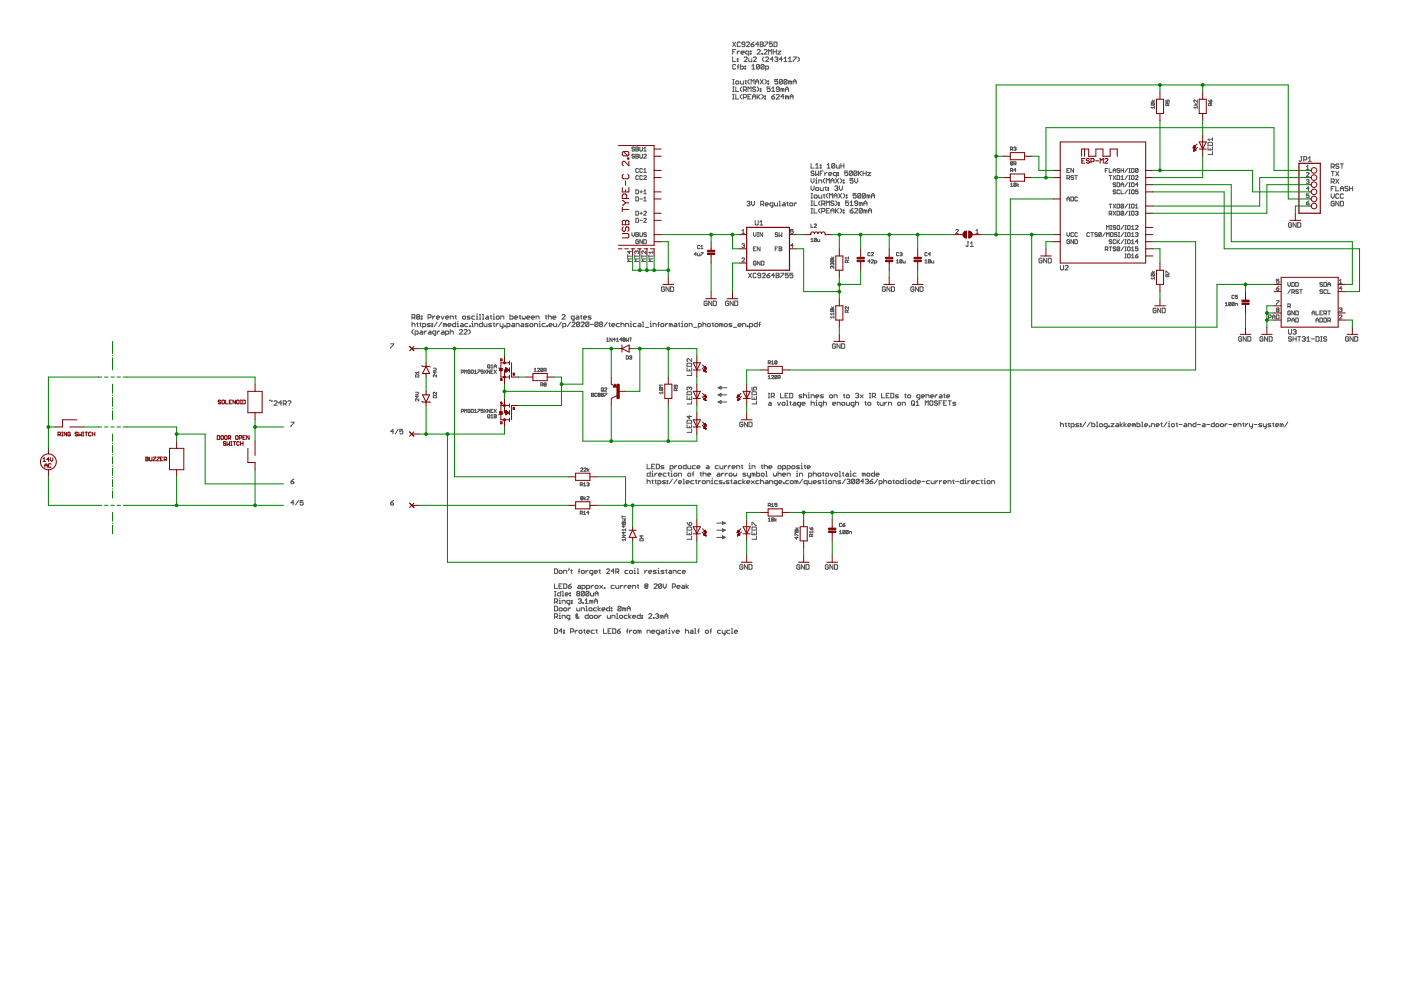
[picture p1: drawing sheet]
<svg xmlns="http://www.w3.org/2000/svg" width="297mm" height="210mm" viewBox="0 0 297 210" stroke-linecap="round" stroke-linejoin="round" font-family="sans-serif">
<g fill="none" stroke="#505050" stroke-width=".21">
<path d="M155.3 8.9l.7 1M155.3 12.1v1h.7M155.3 11h.4M155.3 17.8h.4M155.3 16.8h.4M155.3 19.4h.4M155.3 18.4h.4M155.5 16.8v1M155.5 18.4v1M156 8.9l-.7 1M156 10.5h-.7v1M156 13.8l-.2-.1h-.3l-.2 .1v.7l.2 .1h.3l.2-.1"/>
<path d="M156 18.4v1h.6M156.1 17.2l.5 .1-.1 .5h-.4l-.1-.1zM156.3 10.8v.7M156.3 12.4l.2 .2zM156.3 12.9h.2v.2h-.2zM156.3 14.2h.3M156.6 13.7l-.1 .1v.8M156.8 10.8l-.5 .4M157 9.1l-.2-.2h-.3l-.2 .2v.6l.2 .2 .5-.2M157 13.7v.9h.4l.2-.1v-.3l-.2-.2h-.4M157 17.2v.5l.1 .1h.5v-.6M157.1 11.2h.7l-.2-.4-.5 .2v.3l.5 .2"/>
<path d="M157.3 18.4l-.3 .4v.3l.3 .3M157.6 19.1h.5l.2-.2-.2-.5h-.5v1M157.8 12.3l.1-.2h.4l.1 .2-.6 .8h.6M157.9 9.4h-.5l-.1-.2 .1-.3h.4l.1 .2v.6l-.1 .2-.5-.2M157.9 19.1l.4 .3M157.9 14l.2 .2zM157.9 14.5h.2v.1h-.2zM157.9 17.2h.4M158.1 17v.7l.2 .1M158.3 9.1l.1-.2h.3l.2 .2-.6 .8h.6M158.6 19.4v-1l.3 .4 .3-.4v1M158.7 11.5h-.4l-.2-.5 .2-.2h.4v1"/>
<path d="M158.7 12.4l.2 .7h.5v-.7M158.9 16.8l-.3 .4v.3l.3 .3M159.1 10.8h.1v.2h-.1zM159.1 11.3h.1v.2h-.1zM159.2 9.4h.5l.2 .3-.5 .2zM159.2 17.8v-1l.4 .4 .3-.4v1M159.4 14.6h.6M159.4 14l.3-.3v.9M159.7 12.3l.2-.2h.3l.2 .2-.7 .8h.7M159.9 8.9l-.7 .5M160.2 18.6l-.2-.2-.4 .2 .1 .3 .5 .2-.2 .3-.4-.2M160.2 17.8v-.6l.3-.4 .3 .4v.6"/>
<path d="M160.2 17.3h.6M160.5 10.7l.2-.2 .5 .2v.1l-.7 .7h.7M160.5 18.4l.3 .4v.3l-.3 .3M160.8 9.4h-.6l.5-.5v1M161 13.8v.7l-.2 .1h-.3l-.1-.1M161 13.8l-.5-.1-.1 .1v.7M161 13.8l-.6 .7M161.2 8.9h.5l.1 .2-.1 .3 .1 .3-.1 .2h-.5zM161.2 9.4h.5M161.2 18.8h.1v.1h-.1zM161.2 19.2h.1v.2h-.1zM161.2 16.8l.6 1"/>
<path d="M161.5 11.3h.2v.2h-.2zM161.8 16.8l-.6 1M162 10.7l.2-.2 .4 .2v.1l-.6 .7h.6M162 12.1l-.3 .3v.3l.3 .4M162 13.8l-.5-.1-.1 .1v.7M162 13.8v.7l-.2 .1h-.3l-.1-.1M162 13.8l-.6 .7M162.2 8.9h.6l-.6 1M162.2 16.8l.3 .4v.3l-.3 .3M162.3 12.3l.2-.2 .5 .2-.7 .8h.7M162.3 14.6h.5l.2-.4-.7-.2v1M162.8 17.2h.2v.1h-.2z"/>
<path d="M162.8 17.7h.2v.1h-.2zM163 11.5v-1l.3 .3 .3-.3v1M163.3 18.4h-.7v.5l.5-.1 .2 .4-.2 .2h-.3l-.2-.2M163.6 18.8l.3-.4v1M163.6 19.4h.7M163.8 8.9h-.7v.5l.3-.2 .4 .2-.2 .5-.5-.2M163.9 12.6h-.6l.5-.5v1M163.9 11h.7M163.9 10.5v1M164.1 8.9h.5l.1 .2v.6l-.1 .2h-.5zM164.3 12.3l.1-.2h.3l.2 .2-.2 .3M164.6 10.5v1"/>
<path d="M164.6 12.6h.1M164.7 12.6l.2 .1-.2 .4h-.3l-.1-.2M164.9 16.8h-.6v.5l.4-.1 .2 .5-.2 .1h-.3l-.1-.1M164.9 10.8h.7l-.7 .7h.7M165.2 18.9h-.4l-.2-.1 .2-.4h.3l.1 .2v.6l-.1 .2-.5-.2M165.9 18.9l-.3-.1v.6M165.9 17v.7l-.2 .1h-.3l-.2-.1M165.9 18.9v.5M165.9 12.6h-.7l.5-.5v1M165.9 18.9l.2-.1 .1 .1v.5M165.9 17l-.5-.2-.2 .2v.7M165.9 17l-.7 .7"/>
<path d="M166.2 13.1h.7M166.2 12.4l.3-.3v1M166.5 19.4v-.6l.4-.4 .3 .4v.6M166.5 18.9h.7M166.9 17v.7l-.2 .1h-.3l-.2-.1M166.9 17l-.5-.2-.2 .2v.7M166.9 17l-.7 .7M167.2 13.1h.6M167.2 12.4l.3-.3v1M167.5 17.3v.5M167.5 17.3l-.3-.1v.6M167.5 17.3l.2-.1 .1 .1v.5"/>
<path d="M168.2 12.1h.6l-.6 1M168.2 17.8v-.6l.3-.4 .3 .4v.6M168.2 17.3h.6M169.1 12.1l.4 .3v.3l-.4 .4M134.5 31.3l-.1-.1-.4 .1 .1 .3 .4 .1-.1 .3-.4-.1M134.5 32.9l-.4-.2-.1 .3 .4 .1 .1 .3-.1 .1-.4-.1M134.8 31.2l.6 .1-.2 .3 .2 .3-.2 .1h-.4zM134.8 32.7h.4l.2 .2-.2 .2 .2 .3-.2 .1h-.4zM134.8 31.6h.4M134.8 33.1h.4M135.4 35.9l-.2-.2-.4 .2v.5l.2 .2 .4-.2M135.4 37.4l-.2-.2-.4 .2v.5l.2 .2 .4-.2"/>
<path d="M135.7 31.2l.1 .8 .4-.1v-.7M135.7 32.7v.7l.1 .1 .4-.1v-.7M136.2 35.9l-.1-.2-.4 .2v.5l.1 .2 .4-.2M136.2 37.4l-.1-.2-.4 .2v.5l.1 .2 .4-.2M136.5 37.4l.1-.2 .4 .2-.5 .7h.5M136.5 36.6h.5M136.5 31.5l.3-.3v.8M136.5 36l.3-.3v.9M136.5 32.9l.1-.2 .4 .2-.5 .6h.5M136.5 32h.5M155.3 21h.4M155.3 20h.4"/>
<path d="M155.5 20v1M156 20v1h.6M157.3 20l-.3 .3v.4l.3 .3M157.6 20.7h.5l.2-.2v-.3l-.2-.2h-.5v1M158.6 20.5h.3M159.2 20h-.6v1h.6M159.6 21v-.7l.3-.3 .3 .3v.7M159.6 20.5h.6M160.5 20v1M160.7 20.5l.5 .5M161.2 20l-.7 .7M161.5 20l.3 .3v.4l-.3 .3"/>
<path d="M162.2 20.3h.1v.2h-.1zM162.2 20.8h.1v.2h-.1zM163.6 20.5h.5l.2 .3-.2 .2h-.3zM164.3 20l-.7 .5M164.6 20.2l.2-.2h.3l.1 .2-.6 .8h.6M166.2 20.5h-.6l.5-.5v1M166.9 20.5l-.4-.2v.7M166.9 20.5v.5M166.9 20.5l.1-.2 .2 .2v.5M167.5 21v-.7l.3-.3 .3 .3v.7M167.5 20.5h.6M172 34.7v.9h.6"/>
<path d="M172 37.8v.7l.3 .3 .3-.3v-.7M172 39.4v.7l.3 .3 .3-.3v-.7M172.6 36.4l-.2-.1-.4 .1 .1 .3h.3l.2 .2-.2 .3-.4-.1M172.9 35.6h.7M172.9 35l.3-.3v.9M172.9 36.3v.9l.3-.3 .4 .3v-.9M172.9 38.2h.2v.6M172.9 38.8h.3M173.1 39.8h.3l.2 .1-.2 .5-.5-.2zM173.1 37.7v.1M173.6 38.8v-.6h.5l.1 .1v.5M173.9 35.5h.2v.1h-.2z"/>
<path d="M173.9 35h.2v.2h-.2zM173.9 39.8v.4l.2 .2h.4v-.6M173.9 36.7h.3M174.5 36.3h-.6v.9M174.9 36.6v.6M174.9 37.8l-.3 .4v.3l.3 .3M174.9 39.8h.3M175 39.6v.6l.2 .2M175.2 38.8v-1l.3 .4 .4-.4v1M175.4 35.6h.6M175.4 35l.3-.3v.9M175.4 36.6l-.5 .3"/>
<path d="M175.5 39.8h.2v.1h-.2zM175.7 36.9h.6l-.1-.3-.5 .1v.4l.5 .1M176.2 38.8v-.6l.3-.4 .3 .4v.6M176.2 38.3h.6M177 34.8v.7l-.2 .1-.5-.1M177 34.8l-.2-.1h-.3l-.2 .1v.7M177 34.8l-.7 .7M177 39.6l.1-.2h.4l.1 .2-.1 .3M177.1 37.8l.7 1M177.3 35v.5l.2 .1h.4v-.6M177.3 37.2h-.5l-.1-.1 .1-.5h.5v.9M177.3 39.9h.2"/>
<path d="M177.5 39.9l.1 .2-.1 .3h-.4l-.1-.2M177.6 36.6h.2v.1h-.2zM177.6 37.1h.2v.1h-.2zM177.8 37.8l-.7 1M178 39.4v.7l.3 .3 .3-.3v-.7M178.1 37.8l.4 .4v.3l-.4 .3M178.3 35.2h.6M178.3 34.7v.9M178.8 38.2h.1v.1h-.1zM178.8 38.7h.1v.1h-.1zM178.9 34.7v.9M179.7 36.3h-.6v.4l.5-.1 .1 .5-.1 .1-.5-.1"/>
<path d="M180.7 36.4l-.5-.1-.1 .1v.7M180.7 36.4v.7l-.1 .1-.5-.1M180.7 36.4l-.6 .7M180.9 37.8h-.7v.5l.4-.1 .3 .1-.2 .5-.5-.1M181.2 37.8v.7l.3 .3 .3-.3v-.7M181.7 36.4l-.5-.1-.2 .1v.7M181.7 36.4v.7l-.2 .1-.5-.1M181.7 36.4l-.7 .7M182 36.3v.9M182.2 36.7l.5 .5M182.7 36.3l-.7 .6M183 36.7h.6"/>
<path d="M183 36.3v.9M183.6 36.3v.9M184 36.6h.6l-.6 .6h.6M214.2 36.2h.4l.1-.4-.5-.1v.7M214.2 39.5h.5M214.2 39.1l.3-.3v.7M214.2 31.6h.4l.1-.3-.5-.1v.7M214.5 36.2l.2 .2M214.5 31.6l.2 .3M214.7 34.4v.5l-.1 .1-.4-.1M214.7 34.4h-.5v.5M214.7 34.4l-.5 .5"/>
<path d="M214.9 34.8h.4l.1-.4-.5-.1v.7M214.9 31.3l.4-.1 .1 .1-.1 .2M215.2 34.8l.2 .2M215.2 31.5h.1M215.3 31.5l.1 .1-.1 .3-.4-.1M215.4 38.9v.5l-.1 .1-.4-.1M215.4 38.9l-.3-.1-.2 .6M215.4 38.9l-.5 .5M215.4 36.1h-.5l.4-.4v.7M215.6 38.8v.7M216 39.1l-.4 .2 .4 .2M226.2 37.8h.4l.2-.4-.2-.2h-.4v.9"/>
<path d="M226.2 36.1h.3M226.5 37.8l.3 .3M226.8 35.7h-.6v.9h.6M227.6 37.4l-.4-.2-.1 .3 .4 .2 .1 .2-.1 .2-.4-.2M227.6 35.7v.9l-.5-.9v.9M227.9 37.2h.5M228.2 37.2v.9M234.3 36.1h.3M234.9 35.7h-.6v.9M235.2 37.2h.5M235.2 35.7v.9h.5M235.4 37.2v.9"/>
<path d="M236 36.1h.6M236 36.6v-.6l.3-.3 .3 .3v.6M236 37.2l.6 .9M236.6 38.9l-.2-.1-.4 .1 .1 .3 .5 .1-.2 .3-.4-.2M236.6 37.2l-.6 .9M236.8 37.2h.5l.1 .2-.1 .7h-.5zM236.8 38.8l.6 .1-.1 .7h-.5zM237.4 35.9l-.1-.2-.5 .2 .2 .2 .4 .2-.1 .3-.5-.2M237.7 37.5l.3-.3v.9M237.7 39.6v-.6l.3-.2 .2 .2v.6M237.7 36.1h.5M237.7 39.2h.5"/>
<path d="M237.7 35.7v.9M237.7 38.1h.5M238.2 35.7v.9M239.1 38.8l-.6 .8M239.1 35.7l-.6 .9M239.1 37.2l-.6 .9M239.3 35.7h.3M239.3 37.2h.3M239.3 36.6h.3M239.3 38.8h.3M239.3 39.6h.3M239.3 38.1h.3"/>
<path d="M239.5 35.7v.9M239.5 37.2v.9M239.5 38.8v.8M239.9 38.9l.1-.1 .5 .1v.5l-.2 .2-.4-.2zM240 35.7l.5 .2v.5l-.2 .2-.4-.2zM240 37.2l.5 .2v.5l-.2 .2-.4-.2zM240.7 37.4l.2-.2 .4 .2-.6 .7h.6M241.3 35.9l-.1-.2-.5 .2v.5M241.3 35.9v.5l-.1 .2-.5-.2M241.3 39.2h-.6l.5-.4v.8M241.3 35.9l-.6 .5M244.1 21.6h.7"/>
<path d="M244.2 21.8h.5v.5M244.2 21.8l-.1 .4 .6 .1M244.2 21.8l.5 .5M244.3 21.2l.2 .4 .3-.4M244.8 22.5v.5M244.8 22.8h-.7l.2 .2M247.2 21.2v.5h.3v-.5l.4 .2-.1 .3M247.6 22.4v-.3l-.3-.2-.1 .5h.7M247.9 21.9l-.3 .3M253.2 22.3h.7M253.4 21.9l.2 .4 .3-.4M253.9 22.8h-.7l.2 .2"/>
<path d="M253.9 21.2v.5l-.5-.5-.2 .2 .1 .3M253.9 22.5v.5M256.1 30.3l.2-.1h.6l.2 .1v.5h-1zM256.1 31.2v.6h1v-.6M256.2 21.2l.4 .5M256.6 21.4l.2-.2 .1 .4-.3 .1zM256.6 31.5v.3M256.7 22.4v-.3l-.4-.2-.1 .5h.7M256.9 21.9l-.2 .3M257.1 29.5h-1l.3 .3M257.1 32.1v.7h-1M257.1 29.2v.6"/>
<path d="M275.8 33.2h.3M275.9 33.2v.9l-.1 .1-.4-.1M276.4 33.9h.5l.2-.2-.2-.5h-.5v1M277 36.7l.1-.1 .4 .1-.5 .7h.5M277 38.2l.4-.1 .1 .1-.1 .3M277 35.3l.3-.2v.8M277 35.9h.5M277.3 38.5h.1M277.4 34.2h.6M277.4 33.6l.3-.4v1M277.4 38.5l.1 .1-.1 .3-.4-.1M282.2 35.4h.5l.2-.2v-.3l-.2-.1h-.5v.9"/>
<path d="M282.2 38.6h.5l.2-.5-.2-.2h-.5v1M282.2 36.3h.7M282.2 40h.4M282.6 35.4l.3 .3M282.6 36.3v1M282.6 38.6l.3 .3M282.9 39.5h-.7v1M283.2 39.5v1h.7M283.2 36.3l.7 1M283.2 37.9l.7 1M283.9 34.9l-.2-.1-.5 .1 .2 .3 .5 .2-.2 .3-.5-.1M283.9 36.3l-.7 1"/>
<path d="M283.9 37.9l-.7 1M284.2 34.8h.6M284.2 40h.6M284.5 34.8v.9M285.8 39.7l-.2-.2-.4 .2 .1 .3 .5 .2-.2 .3-.4-.2M286.1 40h.7M286.1 39.5v1M286.8 39.5v1M133.1 54.3h.8M133.1 54v.6M133.5 53.2v.6l-.4-.5h.8M133.9 54.9h-.8l.2 .3-.2 .2h.8"/>
<path d="M134 49.3v.6l.3 .2 .2-.2v-.6M134.6 54v.6M134.6 54.3h.8M134.8 41.8h.4l.2 .1v.6l-.2 .1h-.4zM134.8 40.3l.6 .1v.6l-.2 .1h-.4zM134.8 44.8h.4l.2 .1v.6l-.2 .1h-.4zM134.8 46.3h.4l.2 .1v.6l-.2 .1h-.4zM134.8 49.3h.4l.2 .2-.2 .2 .2 .3-.2 .1h-.4zM134.8 49.7h.4M135 53.3l-.1-.1-.3 .1 .1 .5M135 53.3l.1-.1 .3 .1-.1 .5M135 53.3v.2"/>
<path d="M135.4 51l-.2-.2-.4 .2v.5l.4 .2 .2-.5h-.3M135.4 54.9h-.8l.3 .3-.3 .2h.8M135.7 49.3v.7l.1 .1 .4-.1v-.7M135.7 45.2h.5M135.7 40.7h.5M135.7 42.2h.5M135.7 46.7h.5M135.9 40.4v.6M135.9 44.9v.6M136.1 54v.6M136.1 54.3h.8M136.2 50.8v.9l-.5-.9v.9"/>
<path d="M136.5 42.6h.5M136.5 46.4l.1-.1 .4 .1-.5 .7h.5M136.5 44.9l.1-.1 .4 .1-.5 .7h.5M136.5 50.8h.4l.1 .2-.1 .7h-.4zM136.5 41.1h.5M136.5 40.5l.3-.2v.8M136.5 42l.3-.2v.8M136.9 53.2v.6l-.5-.6-.3 .1 .1 .5M136.9 54.9h-.8l.3 .3-.3 .2h.8M137 49.5l-.4-.2-.1 .3 .4 .1 .1 .3-.1 .1-.4-.1M137.6 54.3h.8M137.6 54v.6"/>
<path d="M138.4 53.2v.6M138.4 54.9h-.8l.3 .3-.3 .2h.8M138.4 53.5h-.8l.3 .3M147.7 53.9h-.5l.3-.3v.6M147.9 53.8l.1 .4h.4v-.4M148.4 52.2l-.2-.2-.3 .2v.4h.5M148.6 53.6h.5l-.5 .6M148.6 52.7h.5M148.6 52.3l.2-.3v.7M157.3 54.8l.1-.1 .5 .1-.6 .7h.6M157.3 48.9l.3-.2v.8M157.3 51.8l.4-.1 .2 .1-.2 .3"/>
<path d="M157.3 49.5h.6M157.6 52.1h.1M157.7 52.1l.2 .1-.2 .3-.4-.1M158.4 42.8l.1-.1h.3l.2 .1-.2 .4M158.7 43.2h.1M158.7 57.9l.6 1M158.8 43.2l.2 .1-.2 .3-.4-.1M159.3 42.7v.6l.4 .3 .3-.3v-.6M159.3 57.9l-.6 1M159.7 49.3v.6l.3 .2 .3-.2v-.6M159.7 52.7h.3M160.1 46.8v.7l.2 .2 .5-.2v-.7"/>
<path d="M160.3 52.3h-.6v.9h.6M160.3 55.5l-.1-.1-.5 .1 .2 .7 .4-.2v-.2h-.3M160.3 58.1l-.2-.2-.4 .2v.6l.1 .2 .5-.2M160.6 49.3h.2M160.6 50.1h.2M160.7 49.3v.8M161.1 47.1l.3-.3v.9M161.1 47.7h.6M161.1 52.3v.9l-.5-.9v.9M161.1 55.4v.8l-.5-.8v.8M161.3 43.3h.5l.1-.1-.1-.5h-.5v.9M161.3 58.4h-.5l-.1-.1 .1-.4 .5 .2v.6l-.2 .2h-.3l-.1-.2"/>
<path d="M161.4 55.4l.6 .1v.5l-.2 .2h-.4zM161.6 43.3l.3 .3M161.6 58.1l.2-.2 .5 .2-.7 .8h.7M161.7 49.3v.8l-.6-.8v.8M162.3 43.3h.6l-.2-.3-.4 .2v.3l.4 .1M162.6 58.4h.5l.1 .3-.4 .2zM163.2 57.9l-.6 .5M163.9 43.6h-.5l-.2-.1 .2-.5h.5v.8l-.3 .2M164.2 43v.5l.2 .1h.4v-.6M164.2 58.4h-.6l.4-.5v1M164.4 52.7h.2M164.5 57.9l.7 .2-.2 .3 .2 .3-.2 .2h-.5z"/>
<path d="M164.5 58.4h.5M164.9 49.5l-.4-.2-.1 .3 .4 .1 .1 .3-.1 .1-.4-.1M164.9 52.3h-.5v.9M165.2 42.7h.1v.9M165.2 43.6h.3M165.2 49.3v.8l.3-.2 .3 .2v-.8M165.2 52.3l.6 .2-.2 .2 .2 .3-.2 .2h-.4zM165.2 52.7h.4M165.5 57.9h.7l-.7 1M166 43l.5 .2v.4h-.5l-.2-.1 .2-.2h.5M166.8 43h.3M167 42.8v.7l.1 .1"/>
<path d="M167.1 57.9h-.6v.5l.3-.1 .3 .1-.1 .5h-.4l-.1-.2M167.4 43.2l.5-.2 .2 .5-.5 .1-.2-.1zM168.1 57.9h-.6v.5l.3-.1 .3 .1-.2 .5h-.3l-.1-.2M168.2 48.7h-.6v.4l.4-.2 .2 .4-.2 .2-.4-.2M168.2 52.1h-.6l.4-.4v.8M168.4 43v.6M168.9 43l-.5 .3M171.9 47.5v.7h.5M171.9 50.8l.3-.3v.7M171.9 51.2h.5M172 42h.3M172 41h.3"/>
<path d="M172 43.6h.3M172 42.6h.3M172 45.2h.3M172 44.2h.3M172.1 41v1M172.1 42.6v1M172.1 44.2v1M172.6 42.6v1h.6M172.6 44.2v1h.6M172.6 47.6l.2-.1 .3 .1-.5 .6h.5M172.8 41.3l.4 .2-.1 .5h-.3l-.2-.2zM173.1 50.6l-.1 .6-.4-.1"/>
<path d="M173.1 50.6h-.5v.5M173.1 50.6l-.5 .5M173.3 50.8l.1 .4h.4v-.4M173.6 41.3v.5l.1 .2h.5v-.7M173.9 42.6l-.3 .3v.3l.3 .4M173.9 44.2l-.3 .3v.3l.3 .4M174.2 43.2h.5l.2-.1v-.3l-.2-.2h-.5v1M174.2 44.8h.5l.2-.1v-.4l-.2-.1h-.5v1M174.6 41.3h.3M174.6 43.2l.3 .4M174.7 41.2v.6l.2 .2M175.2 43.6v-1l.3 .3 .4-.3v1"/>
<path d="M175.2 44.7h.3M175.5 40.2h.2v.2h-.2zM175.5 41l-.3 .3v.4l.3 .3M175.9 44.2h-.7v1h.7M175.9 42v-1l.3 .3 .3-.3v1M176.1 54.8h.7M176.2 45.2v-.7l.3-.3 .3 .3v.7M176.2 44.7h.6M176.2 55.1v.4h.5M176.2 55.1h.5v.4M176.2 55.1l.5 .4M176.3 54.5l.3 .3 .2-.3"/>
<path d="M176.4 56.6l-.1-.2-.2 .2 .1 .3M176.4 55.9h-.3l.1 .3M176.4 56.6l.2-.2 .2 .2-.1 .3M176.4 55.9v.1M176.4 56.6v.1M176.4 55.9h.4l-.1 .3M176.8 42.8l-.1-.2-.5 .2 .1 .3 .5 .1-.1 .4-.5-.2M176.8 42v-.7l.3-.3 .4 .3v.7M176.8 41.5h.7M177.1 42.6l.4 .3v.3l-.4 .4M177.1 44.2v1M177.3 44.7l.5 .5"/>
<path d="M177.8 42.9h.2v.2h-.2zM177.8 43.4h.2v.2h-.2zM177.8 41l.6 1M177.8 44.2l-.7 .6M178.1 44.2l.4 .3v.3l-.4 .4M178.4 41l-.6 1M178.8 44.5h.1v.2h-.1zM178.8 45h.1v.2h-.1zM178.8 41l.3 .3v.4l-.3 .3M179.4 41.8h.2v.2h-.2zM179.4 41.3h.2v.2h-.2zM179.7 55.6v-.3l-.4-.1-.1 .4h.7"/>
<path d="M179.9 42.6h-.6v.5l.3-.2 .3 .2-.2 .5-.4-.2M179.9 54.5v.4M179.9 54.7h-.7l.2 .2M179.9 55.2l-.2 .2M180.2 44.7h.5l.2 .3-.2 .2h-.3zM180.2 43.6h.7M180.2 42.9l.4-.3v1M180.9 44.2l-.7 .5M181.2 44.3l.2-.1 .4 .1-.6 .9h.6M181.5 41h-.6v.5l.3-.2 .3 .2-.1 .5h-.4l-.1-.2M181.8 43.1h-.4l-.2-.2 .2-.3 .4 .2v.6l-.1 .2-.5-.2M182.5 41.2l-.1-.2h-.4l-.1 .2v.6"/>
<path d="M182.5 41.2v.6l-.1 .2h-.4l-.1-.2M182.5 43.1v.5M182.5 41.2l-.6 .6M182.5 43.1l.2-.2 .1 .2v.5M182.5 43.1l-.3-.2v.7M182.8 44.3v.7l-.1 .2-.5-.2M182.8 44.3l-.1-.1-.5 .1v.7M182.8 44.3l-.6 .7M183.2 43.6v-.7l.3-.3 .3 .3v.7M183.2 43.1h.6M183.5 41.2v.6l-.2 .2h-.3l-.2-.2M183.5 41.2l-.2-.2h-.3l-.2 .2v.6"/>
<path d="M183.5 44.7v.5M183.5 41.2l-.7 .6M183.5 44.7l.1-.2 .2 .2v.5M183.5 44.7l-.3-.2v.7M184.1 41.5l-.3-.2v.7M184.1 41.5v.5M184.1 45.2v-.7l.3-.3 .4 .3v.7M184.1 41.5l.2-.2 .1 .2v.5M184.1 44.7h.7M184.5 55.4h-.5l.4-.3v.7M184.5 53.7h-.5v.4h.5M184.7 53.7h.5l-.5 .5h.5"/>
<path d="M184.7 55.2h.5l-.5 .6h.5M184.8 41.5h.6M184.8 42v-.7l.3-.3 .3 .3v.7M185.4 55.8h.4l.1-.4-.5-.1v.7M190.1 55.8h.4M190.1 55.3l.2-.2v.7M190.5 53.7h-.4v.4h.4M190.8 53.7l.3-.1 .1 .1-.1 .2M191 53.9h.1M191.1 53.9l.1 .1-.1 .2-.3-.1M191.2 55.2h-.4v.4M191.2 55.2l-.1 .6-.3-.2"/>
<path d="M191.2 55.2l-.4 .4M191.5 55.3l.1 .5h.3v-.5M196.1 55.3l.2-.2v.7M196.1 55.8h.5M196.6 53.7h-.5v.4h.5M197.3 55.2h-.5v.4M197.3 55.2l-.1 .6-.4-.2M197.3 53.9h-.5l.4-.3v.6M197.3 55.2l-.5 .4M197.5 55.3l.1 .5h.4v-.5M202.6 48.8l.2-.1 .4 .1-.6 .7h.6M205.1 51.3h.3"/>
<path d="M205.2 51.3v.8l-.1 .2-.3-.2M205.7 51.6l.4-.3v1M205.7 52.3h.7M206.9 48.9l.3-.2v.8M206.9 49.5h.6M220.9 54.9l-.1-.1-.5 .1v.7l.5 .1 .1-.5h-.3M221.9 54.8v.9l-.6-.9v.9M222.2 54.8h.5l.2 .1v.7l-.2 .1h-.5zM224.8 56.3v.8l.2 .1 .5-.1v-.8M225.8 56.4l.2-.1 .5 .1v.2l-.7 .6h.7M226.2 42.6v-.6l.3-.2 .3 .2v.6M226.2 49.3v.6l.3 .2 .3-.2v-.6"/>
<path d="M226.2 42.2h.6M226.8 51l-.2-.2-.4 .2v.5l.2 .2 .4-.2v-.3h-.3M227.1 41.8h.4l.1 .1-.1 .7h-.4zM227.6 49.5l-.1-.2-.4 .2v.5l.1 .1 .4-.1M227.6 50.8v.9l-.5-.9v.9M227.9 50.8h.4l.1 .2-.1 .7h-.4zM228.4 41.9l-.1-.1-.4 .1v.6l.1 .1 .4-.1M228.4 49.5l-.1-.2-.4 .2v.5l.1 .1 .4-.1M231 49.5l-.2-.2-.4 .2v.5l.2 .1 .4-.1M231.3 49.3h.5M231.5 49.3v.8M232.7 49.5l-.5-.2-.1 .3 .4 .1 .2 .3-.2 .1-.4-.1"/>
<path d="M233.5 49.5l-.1-.2-.5 .2v.5M233.5 49.5l-.1 .6-.5-.1M233.5 49.5l-.6 .5M234.3 52.9h.4l.2-.4-.6-.2v.9M234.3 49.3l-.5 .8M234.6 50.1v-.8l.3 .3 .3-.3v.8M234.6 48.6v-.8l.3 .3 .3-.3v.8M234.6 52.9l.3 .3M235.2 43.3h.5M235.2 45.3l.5-.1-.1-.4h-.4v.8M235.2 52.3h.5M235.4 49.5l.2-.2 .4 .2v.5l-.1 .1-.5-.1z"/>
<path d="M235.4 43.3v.8M235.4 52.3v.9M235.4 45.3l.3 .3M235.4 48.6h.3M235.4 47.8h.3M235.6 47.8v.8M235.7 51l-.1-.2-.4 .2 .1 .2 .4 .2-.1 .3-.4-.2M236 44.8l.6 .8M236 43.3l.6 .8M236.6 40.4l-.2-.1-.4 .1 .1 .3 .5 .1-.2 .3-.4-.1M236.6 47.9l-.2-.1-.4 .1 .6 .6-.2 .1-.4-.1M236.6 51l-.2-.2-.4 .2 .1 .7 .5-.2"/>
<path d="M236.6 52.5l-.2-.2-.4 .2 .1 .2 .5 .2-.2 .3-.4-.2M236.6 44.8l-.6 .8M236.6 43.3l-.6 .8M236.8 43.3l.6 .1-.1 .7h-.5zM236.8 44.8h.5l.1 .1-.1 .7h-.5zM236.8 47.9l.2-.1 .4 .1-.1 .7-.5-.1zM236.8 49.5l-.4-.2-.1 .3 .4 .1 .1 .3-.1 .1-.4-.1M236.8 50.8v.9M237 51.2l.4 .5M237.1 49.3h.3M237.1 50.1h.3M237.3 49.3v.8"/>
<path d="M237.4 40.4l-.1-.1-.5 .1v.6l.2 .1 .4-.1M237.4 52.5l-.1-.2-.5 .2v.5M237.4 52.5v.5l-.1 .2-.5-.2M237.4 50.8l-.6 .6M237.4 52.5l-.6 .5M237.7 40.3v.8h.5M238.2 43.4l-.1-.1-.4 .1v.6M238.2 44.9l-.4-.1-.1 .7M238.2 43.4v.6l-.1 .1-.4-.1M238.2 44.9v.6l-.1 .1-.4-.1M238.2 44.9l-.5 .6M238.2 43.4l-.5 .6"/>
<path d="M238.2 49.3l-.5 .8M238.2 50.8l-.5 .9M238.2 47.8l-.5 .8M238.2 52.3l-.5 .9M238.5 50.8h.3M238.5 51.7h.3M238.5 49.3h.3M238.5 50.1h.3M238.5 54.7h.3M238.5 53.8h.3M238.5 48.6h.3M238.5 47.8h.3"/>
<path d="M238.5 52.3h.3M238.5 53.2h.3M238.7 47.8v.8M238.7 49.3v.8M238.7 50.8v.9M238.7 52.3v.9M238.7 53.8v.9M239.1 51l.1-.2 .4 .2-.1 .7-.4-.2zM239.1 44.8l-.6 .8M239.1 43.3l-.6 .8M239.1 47.9l.1-.1 .4 .1-.1 .7-.4-.1zM239.1 52.5l.1-.2 .4 .2-.1 .7-.4-.2z"/>
<path d="M239.1 40.3l-.6 .8M239.2 49.3l.4 .2-.1 .6-.4-.1v-.5zM239.2 53.8l.4 .2-.1 .7-.4-.2v-.5zM239.3 43.3h.3M239.3 44.8h.3M239.3 45.6h.3M239.3 44.1h.3M239.3 40.3h.3M239.3 41.1h.3M239.5 40.3v.8M239.5 43.3v.8M239.5 44.8v.8"/>
<path d="M239.9 40.4l.1-.1 .5 .1v.6l-.2 .1-.4-.1zM239.9 51.7h.6M239.9 50.1h.6M239.9 49.6l.3-.3v.8M239.9 48.1l.3-.3v.8M239.9 51.1l.3-.3v.9M239.9 52.6l.3-.3v.9M239.9 54.1l.3-.3v.9M239.9 54.7h.6M239.9 48.6h.6M239.9 53.2h.6M240 43.3l.5 .1v.6l-.2 .1-.4-.1z"/>
<path d="M240 44.8l.5 .1v.6l-.2 .1-.4-.1zM240.7 43.6l.3-.3v.8M240.7 47.9l.2-.1 .4 .1-.6 .7h.6M240.7 54.3h.5l.1 .2-.4 .2zM240.7 44.9l.5-.1 .1 .1-.1 .3M240.7 49.5l.5-.2 .1 .2-.1 .2M240.7 44.1h.6M241 45.2h.2M241 49.7h.2M241.2 45.2l.1 .1-.1 .3-.5-.1M241.2 49.7l.1 .2-.1 .2-.5-.1M241.3 40.3h-.6v.4l.3-.2 .3 .2-.1 .4-.5-.1"/>
<path d="M241.3 52.3h-.6v.4l.3-.1 .3 .1-.1 .5-.5-.2M241.3 51.2h-.6l.5-.4v.9M241.3 53.8l-.6 .5M244.1 57.8h.7M244.2 58.1h.5v.4M244.2 58.1l-.1 .3 .6 .1M244.2 58.1l.5 .4M244.3 57.5l.2 .3 .3-.3M244.8 58.8v.4M244.8 59h-.7l.2 .2M247.2 58v-.5l.7 .5M247.6 58.7v-.4l-.3-.1-.1 .5h.7"/>
<path d="M247.9 58.2l-.3 .2M271.2 59.2h-.6v.4l.4-.1 .2 .4-.2 .2-.4-.2M273 59.9v.6l.3 .2 .3-.2v-.6M273.8 47.4l-.1-.2-.5 .2v.6l.5 .2 .1-.2v-.3h-.3M273.9 59.9l.5 .1v.6l-.1 .1h-.4zM274.7 59.9l.6 .1-.2 .7h-.4zM274.8 47.2v1l-.6-1v1M275.1 47.2h.5l.2 .2v.6l-.2 .2h-.5zM277 43h.4l.1 .3-.4 .2zM277.5 41.1h-.5v.4l.3-.1 .2 .1-.1 .4-.4-.1M277.5 40h-.5l.4-.4v.8M277.5 42.6l-.5 .4"/>
<path d="M280.7 59.9l.5 .1-.1 .7h-.4zM282.2 41.1v.6l.4 .4 .3-.4v-.6M282.9 42.8l-.2-.1-.5 .1v.7l.2 .1 .5-.1v-.3h-.3M283.9 41.3l-.2-.2-.5 .2v.6l.2 .2 .5-.2M283.9 42.7v.9l-.7-.9v.9M284 59.5l.2-.3v.9M284.2 40.5v-.7l.3-.3 .3 .3v.7M284.2 42.7h.5l.1 .1v.7l-.1 .1h-.5zM284.8 41.3l-.1-.2-.5 .2v.6l.2 .2 .4-.2M82.8 72.9h.7l-.7 1M87.4 67.4h.4l.2-.2-.2-.5h-.4v1M87.4 68.3v1"/>
<path d="M87.4 68.8l.4-.2 .2 .2v.5M87.7 69.9l-.3 .3v.3l.3 .3M87.7 67.4l.3 .3M88 70.8h.5l.1-.1-.1-.5h-.5v1M88.1 79.6l.6-.1 .1 .4h-.7zM88.3 68.6h.3M88.5 67.2l-.2-.2 .2-.3h.3l.2 .2-.2 .3M88.5 67.2l-.2 .2 .2 .3h.3l.2-.2-.2-.3M88.5 67.2h.3M88.5 68.5v.6l.1 .2M88.8 78.8v.4M88.8 79h-.7l.2 .2"/>
<path d="M89 68.6h.3M89.1 68.5v.6l.2 .2M89.1 70.2l.5 .2v.4h-.5l-.1-.1 .1-.2h.5M89.3 67.5h.2v.2h-.2zM89.3 67h.2v.2h-.2zM89.6 69.3h.5l.2-.5-.2-.2h-.5v1M90 70.2v.6M90.4 70.2l-.4 .3M90.8 67.4h.4l.2-.2-.2-.5h-.4v1M90.9 70.2h.3l.2 .2v.4h-.5l-.1-.1 .1-.2h.5M91.2 68.6h-.4l-.2 .2 .6 .3-.1 .2h-.5M91.6 68.6h.1v.2h-.1z"/>
<path d="M91.6 69.1h.1v.2h-.1zM91.7 67v.7M91.9 78.1h.4l.3 .2-.3 .2h-.4M92.2 78.8v.4l-.3-.3h.7M92.2 67l-.5 .4M92.4 70.8h-.5l-.2-.1 .2-.5h.5v.8l-.3 .2M92.5 67.4h.7l-.2-.4-.5 .2v.3l.5 .2M92.6 79.5v.4l-.6-.4-.1 .1 .1 .3M92.7 68.3l-.6 1M92.7 70.2v.6M93.2 70.2l-.5 .3M93.5 67l.4 .7 .3-.7"/>
<path d="M93.7 68.3l-.7 1M93.7 70.2l.5 .2v.4h-.5l-.2-.1 .2-.2h.5M94.3 68.8l-.3-.2v.7M94.3 68.8v.5M94.3 68.8l.2-.2 .2 .2v.5M94.5 67.4h.6l-.1-.4-.5 .2v.3l.5 .2M94.5 70.8h.5l.1-.4-.1-.2h-.5v1M95 68.9h.6l-.1-.3-.5 .2v.3l.5 .2M95.5 67.7v-.7h.4l.2 .2v.5M95.5 69.9v.9M95.5 70.4l.4-.2 .2 .2v.4M96.4 67h.4"/>
<path d="M96.6 66.9v.6l.2 .2M96.6 68.3v1h-.5l-.2-.5 .2-.2h.5M96.9 68.6h.2v.7M96.9 69.3h.4M97.1 68.1v.2M97.4 70l.2-.1 .5 .1-.7 .8h.7M97.7 68.6h.4l.1 .2v.5h-.5l-.1-.2 .1-.2h.5M97.8 78.9l.5-.1-.1-.3h-.4v.7M98.1 67.2l.5-.2 .1 .5-.1 .2h-.4zM98.4 70l.2-.1 .4 .1-.6 .8h.6M98.5 79.2v-.7l.2 .2 .3-.2v.7M99.2 68.6h-.5l-.1 .2 .1 .5h.5"/>
<path d="M99.4 69.9l.3 .3v.3l-.3 .3M99.5 69.1h.2v.2h-.2zM99.7 67h-.5l-.2 .2 .5 .2 .2 .1-.2 .2h-.5M99.7 78.6l-.2-.1-.3 .1 .1 .6 .4-.2v-.2h-.3M99.9 78.5l.5 .1-.2 .6h-.3zM100 68.6h.2v.7M100 69.3h.3M100.2 68.1v.2M100.6 79.2h.5M100.6 78.7l.2-.2v.7M100.6 67h-.4l-.2 .2 .2 .5h.4M100.7 69.3v-.7h.5l.1 .2v.5"/>
<path d="M101 67.7h.3M101 67h.2v.7M101.2 66.5v.2M101.3 78.5h.4l-.4 .7M101.6 66.7h.2v1M101.6 67.7h.4M102.3 66.7h.1v1M102.3 67.7h.3M102.3 68.3v1h-.5l-.2-.5 .2-.2h.5M102.4 78.5h-.4v.3l.3-.1 .1 .3-.1 .2-.3-.2M102.6 68.6v.5l.2 .2h.5v-.7M102.7 78.5l.4 .7"/>
<path d="M103.1 67h.3l.2 .2v.5h-.5l-.2-.2 .2-.1h.5M103.1 78.5l-.4 .7M103.4 77.4h.4l-.1 .6-.3-.1zM103.6 77.8l.2 .2M103.8 78.5v.7l-.4-.7v.7M103.9 67h.3M104.1 66.9v.6l.1 .2M104.1 78.8h.2M104.1 78h.4M104.1 77.6l.2-.3v.7M104.2 68.6h-.5l-.1 .2 .1 .1 .5 .2-.1 .2h-.5M104.5 78.5h-.4v.7h.4"/>
<path d="M104.6 67.7h.3M104.6 67h.1v.7M104.6 68.6h.3M104.7 66.5v.2M104.7 68.5v.6l.2 .2M104.8 78v-.4l.2-.3 .2 .3v.4M104.8 78.5l.4 .7M104.8 77.7h.4M105.2 67.2l.5-.2 .2 .5-.5 .2zM105.2 68.6v.7M105.2 78.5l-.4 .7M105.7 68.6l-.5 .3"/>
<path d="M106 68.6v.5l.2 .2h.5M106.2 67.7v-.7h.5l.1 .2v.5M106.7 68.6v.8l-.4 .2M107 69.1h.1v.2h-.1zM107.5 69.3h.5l.1-.2-.1-.5h-.5v1M108.1 66.7v1h.5l.2-.5-.2-.2h-.5M108.6 68.6h.3l.2 .2v.5h-.5l-.1-.2 .1-.2h.5M109.1 67.4h.6l-.1-.4-.5 .2v.3l.5 .2M109.4 69.3v-.7h.5l.2 .2v.5M110.1 67h.3M110.2 66.9v.6l.2 .2M110.6 68.6h.3l.1 .2v.5h-.4l-.2-.2 .2-.2h.4"/>
<path d="M110.7 67v.5l.2 .2 .1-.2 .2 .2 .2-.2v-.5M111.7 67.4h.7l-.2-.4-.5 .2v.3l.5 .2M112 68.6h-.5l-.1 .2 .1 .1 .5 .2-.1 .2h-.5M112.5 68.6h.3l.2 .2-.2 .5h-.3l-.1-.2zM112.7 67.4h.6l-.1-.4-.5 .2v.3l.5 .2M113.3 78.3l.2-.2v.7M113.3 78.8h.4M113.3 69.3v-.7h.5l.2 .2v.5M113.6 67.7v-.7h.5l.2 .2v.5M114 78.2l.1-.1 .3 .1-.4 .6h.4M114.3 68.6h.1v.7M114.3 69.3h.3"/>
<path d="M114.4 68.1v.2M115.1 78.2l-.3-.1-.1 .6M115.1 78.2v.5h-.4M115.1 78.2l-.4 .5M115.3 78.5l.5-.1-.1-.3h-.4v.7M115.6 78.5l.2 .3M115.6 67h.3M115.6 68.6h-.5l-.2 .2 .2 .5h.5M115.8 66.9v.6l.1 .2M115.9 69.1h.2v.2h-.2zM116.2 67.2l.2-.2h.3l.2 .2v.5M116.2 66.7v1"/>
<path d="M116.4 68.9h.7l-.2-.3-.5 .2v.3l.5 .2M117.2 67.4h.7l-.2-.4h-.3l-.2 .2 .2 .5h.3M117.4 68.6v.5l.1 .2h.5v-.7M119 68.3l-.7 1M119.2 66.9l.1-.2h.4l.1 .2-.6 .8h.6M119.3 69.3h.5l.2-.5-.2-.2h-.5v1M120.9 68.3l-.6 1M121.3 68.5l.1-.2 .5 .2-.6 .8h.6M121.8 67.7h-.5l-.2-.2 .2-.5h.5v.8l-.4 .2M122.2 67h.4l.1 .2v.5h-.5l-.1-.2 .1-.1h.5M122.9 68.5v.6l-.2 .2-.5-.2M122.9 68.5l-.5-.2-.2 .2v.6"/>
<path d="M122.9 68.5l-.7 .6M123.1 67h.3M123.2 68.5l.2-.2 .5 .2-.7 .8h.7M123.2 66.9v.6l.2 .2M123.7 67.4h.7l-.2-.4-.5 .2v.3l.5 .2M124.8 68.5v.6l-.1 .2-.5-.2M124.8 68.5l-.4-.2-.2 .2v.6M124.8 68.5l-.6 .6M125.2 68.8h.6M125.3 67h-.5l-.1 .2 .1 .2 .5 .1-.1 .2h-.5M126.8 68.5v.6l-.2 .2-.5-.2M126.8 68.5l-.5-.2-.2 .2v.6"/>
<path d="M126.8 68.5l-.7 .6M127.3 68.8l-.2 .1 .2 .4 .5-.2-.2-.3M127.3 68.8h.3M127.3 68.8l-.2-.2 .2-.3 .5 .2-.2 .3M128.6 72.4h.5M128.6 71.9l.2-.2v.7M128.7 68.3l-.6 1M129.1 68.6h.3M129.2 68.5v.6l.2 .2M129.7 68.9h.7l-.2-.3-.5 .2v.3l.5 .2M129.8 71.7v.7l-.5-.7v.7M130.5 72h-.5l.3-.3v.7"/>
<path d="M130.7 72.4h.4M130.7 71.9l.2-.2v.7M131.3 68.6h-.4l-.2 .2 .2 .5h.4M131.7 68.3v1M131.7 68.8l.4-.2 .2 .2v.5M131.8 72h-.4l.3-.3v.7M132.2 72l-.1 .1 .1 .3 .3-.2-.1-.2M132.2 72l-.1-.1 .1-.2 .3 .1-.1 .2M132.2 72h.2M132.6 69.3v-.7h.5l.2 .2v.5M132.8 71.7v.7l.2-.3 .2 .3v-.7M132.8 75.4l.4 .2-.1 .5h-.3z"/>
<path d="M133.5 75.6l.3-.2 .1 .2-.1 .2M133.5 71.7h.4M133.6 68.6h.2v.7M133.6 69.3h.3M133.7 71.7v.7M133.7 75.8h.1M133.8 68.1v.2M133.8 75.8l.1 .1-.1 .2-.3-.1M134.9 68.6h-.5l-.1 .2 .1 .5h.5M135.4 68.6h.3l.2 .2v.5h-.5l-.2-.2 .2-.2h.5M136.2 69.3h.3M136.2 68.3h.2v1"/>
<path d="M136.9 69.4h.6M137.8 68.6h.2v.7M137.8 69.3h.4M138 68.1v.2M138.5 69.3v-.7h.5l.1 .2v.5M139.4 68.8h.4M139.8 68.3l-.2 .2v.8M140.3 68.6h.3l.1 .2-.1 .5h-.3l-.2-.2zM140.9 61l-.2-.2-.5 .2v.6l.5 .2 .2-.5h-.4M141.1 68.6v.7M141.6 68.6l-.5 .3M141.9 60.8v1l-.7-1v1"/>
<path d="M142.2 60.8h.5l.1 .2v.6l-.1 .2h-.5zM142.2 68.8l-.3-.2v.7M142.2 68.8v.5M142.2 68.8l.2-.2 .1 .2v.5M143 68.6l.5 .2v.5h-.5l-.1-.2 .1-.2h.5M143.8 68.6h.3M144 68.5v.6l.1 .2M144.5 68.6h.2v.7M144.5 69.3h.3M144.7 68.1v.2M145.3 68.6l.5 .2-.2 .5h-.3l-.2-.2zM145.7 77.2l.1-.2h.7l.1 .2v.5h-.9z"/>
<path d="M145.7 78v.6h.9v-.6M146.1 69.3v-.7h.5l.1 .2v.5M146.2 78.3v.3M146.6 79v.6h-.9M146.6 76v.7l-.6-.7-.3 .2 .1 .5M147.1 69.4h.6M148.1 69.3h.4l.2-.2-.2-.5h-.4v1M149 68.3v1M149 68.8l.2-.2h.3l.2 .2v.5M149.9 64l-.1-.2-.5 .2v.6l.2 .2 .4-.2v-.3h-.3M150.2 68.6l.4 .2-.1 .5h-.3l-.2-.2zM150.9 63.8v1l-.6-1v1"/>
<path d="M151 68.6h.3M151.1 68.5v.6l.2 .2M151.2 63.8h.5l.2 .2v.6l-.2 .2h-.5zM151.6 68.8l.5-.2 .2 .5-.5 .2zM152.9 68.8l-.3-.2v.7M152.9 68.8v.5M152.9 68.8l.2-.2 .1 .2v.5M153.6 68.8l.5-.2 .1 .5-.5 .2zM154.5 64l-.2-.2-.5 .2v.6l.2 .2 .5-.2v-.3h-.3M155.2 68.6h-.5l-.2 .2 .7 .3-.2 .2h-.5M155.4 63.8v1l-.6-1v1M155.5 69.4h.7"/>
<path d="M155.8 63.8h.5l.1 .2v.6l-.1 .2h-.5zM156.5 68.9h.6l-.1-.3-.5 .2v.3l.5 .2M157.5 69.3v-.7h.4l.2 .2v.5M158.4 69.1h.2v.2h-.2zM158.9 69.3h.5l.2-.5-.2-.2h-.5v1M160.5 68.3v1h-.4l-.2-.5 .2-.2h.4M160.9 68.8h.3M161.2 68.3l-.2 .2v.8M162.9 77h.3l.1-.4-.4-.1v.7M162.9 79.8l.2-.2v.7M163.1 77l.2 .2M163.6 76.7l.2-.2v.7"/>
<path d="M163.6 79.7h.4l-.4 .6h.4M163.6 77.2h.4M164.7 76.6v.5h-.4M164.7 79.7v.5h-.4M164.7 76.6l-.3-.1-.1 .6M164.7 79.7l-.3-.1-.1 .6M164.7 79.7l-.4 .5M164.7 76.6l-.4 .5M176.1 65.4h.7M176.2 65.6l-.1 .4 .6 .1M176.2 65.6h.5v.5M176.2 65.6l.5 .5"/>
<path d="M176.3 65l.3 .4 .2-.4M176.8 66.3v.5M176.8 67v.5M176.8 67.2h-.7l.2 .3M176.8 66.5h-.7l.2 .3M177.1 73l-.1-.1-.5 .1v.7l.5 .2 .1-.2v-.3h-.3M178.1 72.9v1l-.6-1v1M178.4 72.9h.5l.2 .1v.7l-.2 .2h-.5zM179.7 66.2v-.4l-.4-.1-.1 .5h.7M179.9 65v.5l-.5-.5-.2 .2 .1 .3M179.9 65.7l-.2 .3M187.7 61l-.1-.2-.5 .2v.6l.1 .2h.4l.1-.2v-.3h-.3"/>
<path d="M188.7 60.8v1l-.7-1v1M189 60.8h.5l.2 .2v.6l-.2 .2h-.5zM193.8 61l-.2-.2-.5 .2v.6l.5 .2 .2-.5h-.4M194.7 60.8v1l-.6-1v1M195.1 60.8h.4l.2 .2v.6l-.2 .2h-.4zM245.1 65.5l-.1-.2-.5 .2v.6l.5 .2 .1-.5h-.3M246.1 65.3v1l-.7-1v1M246.4 65.3h.5l.2 .2v.6l-.2 .2h-.5zM259.8 64.3l.2-.2v.7M259.8 64.8h.5M261 64.2l-.1 .6-.4-.1M261 64.2l-.4-.1-.1 .6"/>
<path d="M261 64.2l-.5 .5M261.7 64.2l-.1 .6-.4-.1M261.7 64.2l-.4-.1-.1 .6M261.7 62.7h-.5v.5l.1 .1 .4-.1M261.7 64.2l-.5 .5M261.9 64.8v-.5h.3l.2 .5M262.4 62.6h-.5v.3h.5l-.2 .4-.3-.1M263.2 71.5l-.1-.1h-.3l-.2 .1v.7l.2 .1 .4-.1v-.3h-.3M264.2 71.4v.9l-.6-.9v.9M264.6 71.4h.4l.2 .1v.7l-.2 .1h-.4zM267.8 71.5l-.2-.1h-.3l-.2 .1v.7l.2 .1 .5-.1v-.3h-.3M268.8 71.4v.9l-.7-.9v.9"/>
<path d="M268.9 67.3l.6-.1-.1-.4h-.5v.8M269.1 71.4h.5l.1 .1v.7l-.1 .1h-.5zM269.8 67.6v-.5l.3-.3 .2 .3v.5M269.8 67.2h.5M270.6 63.8h.6l-.6 .8M270.6 61.2h.4l.2 .2-.4 .2zM270.6 66.8h.4l.2 .1-.2 .7h-.4zM270.8 65.7l-.2 .1 .2 .3 .4-.1-.2-.3M270.8 65.7l-.2-.1 .2-.3 .4 .1-.2 .3M270.8 65.7h.2M271.2 60.7l-.6 .5M273 68h.5l.1-.1-.1-.5h-.5v.9"/>
<path d="M273 65h.5l.1-.4-.6-.2v.9M273.2 69.9v.8l.1 .1 .5-.1v-.8M273.3 65l.3 .3M273.6 66.1l-.1-.2-.5 .2v.5l.5 .2 .1-.4h-.3M273.6 61.4l-.6 .8M273.8 71.5l-.1-.1-.5 .1 .1 .4 .5 .1-.1 .3-.5-.1M273.9 62l.5-.2-.1-.4h-.4v.8M273.9 68.3v-.6l.3-.3 .2 .3v.6M273.9 67.9h.5M274.2 70l.4-.1 .2 .1-.2 .4M274.2 71.4v.9M274.2 71.9h.6"/>
<path d="M274.2 62l.2 .2M274.4 65.9v.9l-.5-.9v.9M274.5 70.4h.1M274.6 70.4l.2 .1-.2 .3-.4-.1M274.7 67.4h.4l.2 .2-.2 .7h-.4zM274.7 65.9h.4l.2 .2-.2 .7h-.4zM274.8 71.4v.9M275.1 71.4h.7M275.3 61.6l-.5-.2-.1 .3 .4 .1 .2 .3-.2 .1-.4-.1M275.4 71.4v.9M275.5 61.4h.6M275.8 61.4v.8"/>
<path d="M276.1 71.5l.5-.1 .2 .1-.2 .4M276.4 71.9h.2M276.6 71.9l.2 .1-.2 .3-.5-.1M277.1 72.3h.6M277.1 71.7l.3-.3v.9M278 71.9h.7M278.2 66.4h.5M278.2 66.8v-.6l.3-.3 .2 .3v.6M279 71.4h.5l.2 .1v.7l-.2 .1h-.5zM279 65.9v.9h.6M279 68.3v-.6l.3-.3 .3 .3v.6M279 67.9h.6"/>
<path d="M279.8 67.4h.5l.1 .2v.5l-.1 .2h-.5zM279.8 66.4h.3M280 71.4h.3M280 72.3h.3M280.2 71.4v.9M280.4 61.6l-.4-.2-.2 .3 .5 .1 .1 .3-.1 .1-.5-.1M280.4 60l-.1-.1-.5 .1 .2 .3 .4 .2-.1 .2-.5-.1M280.4 65.9h-.6v.9h.6M280.7 67.4h.4l.1 .2-.1 .7h-.4zM280.7 66.5l.5-.1-.1-.5h-.4v.9M281 66.5l.2 .3M281.2 61.6l-.1-.2-.4 .2 .1 .6 .4-.1"/>
<path d="M281.3 71.5l-.2-.1h-.3l-.2 .3 .5 .2 .2 .3-.2 .1h-.3l-.2-.1M281.5 68h.4l.2-.1-.2-.5h-.4v.9M281.5 61.4v.8h.6M281.5 65.9h.6M281.5 60.3h.6M281.5 60.7v-.5l.3-.3 .3 .3v.5M281.8 65.9v.9M281.8 68l.3 .3M284 65.4l.4-.1 .1 .1-.1 .3M284 66.9l.1-.1 .4 .1-.5 .7h.5M284 60.1h.5M284.2 65.7h.2"/>
<path d="M284.4 65.7l.1 .1-.1 .3-.4-.1M284.5 61.2h-.5l.4-.5v.9M285.9 71.5l-.2-.1-.4 .1v.7l.4 .1 .2-.4h-.3M286.9 71.4v.9l-.7-.9v.9M287.2 71.4h.5l.2 .1v.7l-.2 .1h-.5zM57.1 85l.2-.2 .3 .3 .2-.1M58.1 85.1l.2-.1 .5 .1v.2l-.7 .6h.7M59.7 85.4h-.6l.5-.4v.9M60 85.6h.5l.2-.5-.2-.1h-.5v.9M60.4 85.6l.3 .3M61 85.1l.2-.1 .5 .1-.3 .5M61.4 85.8v.1"/>
<path d="M61.7 89.5h.6l-.6 1M83.5 91.5h-.7l.5-.5v1M84.4 91l-.6 1M85.4 91h-.6v.5l.5-.2 .1 .5-.1 .2h-.4l-.1-.2M88.1 83.2h.5l.2 .2-.2 .2h-.5M88.4 83.9v.4l-.3-.3h.7M88.8 84.6v.4l-.5-.4-.2 .1 .1 .3M91.9 84l.6-.1 .1 .4h-.7zM92.6 83.2v.4l-.6-.4-.1 .1 .1 .3M97.8 87.2h.4l.1-.3-.5-.1v.7M98.5 87.5v-.7l.2 .2 .3-.2v.7M99.7 86.9h-.5l.1 .6 .4-.1v-.3h-.3"/>
<path d="M99.9 86.8l.5 .1-.2 .6h-.3zM100.6 87l.2-.2v.7M100.6 87.5h.5M101.3 86.8h.4l-.4 .7M102.4 86.8h-.4v.3l.3-.1 .1 .4h-.4M102.7 86.8l.4 .7M103.1 86.8l-.4 .7M103.5 87.9l.3 .1-.1 .6-.3-.1zM103.6 88.4l.2 .2M103.8 86.8v.7l-.4-.7v.7M104.1 87.1h.2M104.1 88.1l.2-.2v.7"/>
<path d="M104.1 88.6h.4M104.5 86.8h-.4v.7h.4M104.8 87.9l.4 .1-.1 .6h-.3zM104.8 86.8l.4 .7M104.8 88.2h.3M105.2 86.8l-.4 .7M114.7 81.6h.3l.1-.3-.4-.1v.7M114.9 81.6l.2 .3M115.5 81.5l-.2-.1 .2-.2 .3 .1-.1 .2M115.5 81.5l-.2 .1 .2 .3 .3-.1-.1-.3M115.5 81.5h.2M123.1 99.4l.2-.2 .3 .2-.5 .5h.5"/>
<path d="M123.8 99.4l.2-.2 .3 .2-.5 .5h.5M124.5 99.2v.7M124.9 99.5l-.4 .2 .4 .2M125.4 83.7h.4M125.4 83.4l.5 .1-.1 .6h-.4zM126.6 83.5h-.5l.1 .6 .4-.2M126.9 83.7h.2M126.9 83.7l-.1-.1 .1-.2 .4 .1-.2 .2M126.9 83.7l-.1 .1 .1 .3 .4-.2-.2-.2M127.6 82.2l.4 .2-.2 .5-.3-.1zM127.7 82.7l.3 .2M128 83.5h-.5v.4"/>
<path d="M128 83.5l-.2 .6-.3-.2M128 83.5l-.5 .4M128.2 82.4l.1-.2 .4 .2-.5 .5h.5M128.2 83.4h.5l-.5 .7M137.2 98.4v1h.7M138.2 98.9h.3M138.3 99.8v.2M138.8 98.4h-.6v1h.6M139.1 98.4h.5l.2 .2v.6l-.2 .2h-.5zM140 82.4l-.2 .1 .2 .3h.4M140 82.4l.4 .4M140 82.4h.4v.4"/>
<path d="M140.5 81.7h-.7l.3 .2-.3 .2h.7M140.5 83.3h-.7l.3 .2M140.5 83.1v.4M140.8 98.7h-.5l-.2 .2 .7 .3-.2 .2h-.5M142.1 99.4h.5l.1-.2v-.3l-.1-.2h-.5v1M142.4 99.8v.2M143 98.7v.7M143.3 81.7l-.1 .4-.3-.1 .1-.3h.5l.1 .1-.1 .3M143.4 82.8v-.3l-.4-.1-.1 .4h.7M143.5 98.7l-.5 .4M143.6 82.4l-.2 .2M144 98.7h.4l.1 .2-.1 .5-.5-.2z"/>
<path d="M145.5 98.4v1h-.5l-.2-.5 .2-.2h.5M145.7 83.2l.1-.1h.7l.1 .1v.5h-.9zM145.7 84v.7h.9v-.7M145.7 89.3l.1-.2h.7l.1 .2v.4h-.9zM145.7 90.1v.6h.9v-.6M145.8 98.7v.5l.2 .2h.5v-.7M146.2 82.2v.2M146.2 84.3v.4M146.2 88.1v.7l-.5-.5h.9M146.2 90.4v.3M146.2 82.2l-.2-.1-.3 .1 .1 .5M146.2 82.2l.1-.1 .3 .1-.1 .5"/>
<path d="M146.6 85v.6h-.9M146.6 91v.7h-.9M147.4 98.7h-.5l-.1 .2 .1 .5h.5M147.8 99.1h.6l-.1-.4h-.4l-.1 .2 .1 .5h.4M149.9 98.7h.3l.1 .2v.5h-.4l-.2-.2 .2-.1h.4M152.3 83.7h1.8M152.3 83.7l.6-.3v.6zM152.3 82.2l.6-.3v.6zM152.3 85.2l.6-.3v.6zM152.3 85.2h1.8M152.3 82.2h1.8M152.3 98.7h-.5l-.1 .2 .1 .5h.5"/>
<path d="M152.6 98.7v.5l.2 .2h.5v-.7M153.6 98.7v.7M154.1 98.7l-.5 .4M154.4 98.7v.7M154.9 98.7l-.5 .4M155.2 99.1h.7l-.2-.4-.5 .2v.3l.5 .2M156.2 99.4v-.7h.5l.1 .2v.5M157.2 98.7h.3M157.3 98.6v.6l.2 .2M157.5 89.7l-.2-.2-.5 .2v.6l.5 .2 .2-.2v-.3h-.3M158.5 89.5v1l-.7-1v1M158.8 89.5h.5l.1 .2v.6l-.1 .2h-.5z"/>
<path d="M158.8 99.4h.3M158.8 98.7h.2v.7M159 98.3v.1M159.4 83.2l.2-.1h.6l.2 .1v.5h-1zM159.4 82.1v.6h.5l-.2-.5 .5-.1 .2 .1-.2 .5M159.4 84v.7h1v-.7M159.4 99.4v-.7h.5l.2 .7M159.9 84.3v.4M160.4 85v.6h-1M161.4 98.7h.3M161.5 98.6v.6l.2 .2M162 98.9l.5-.2 .2 .2v.5"/>
<path d="M162 98.4v1M162.9 80.3h.4M162.9 84.3h.3M162.9 83.4h.3M163 99.1h.7l-.2-.4-.5 .2v.3l.5 .2M163 83.4v.9M163 85.3l.5 .1v.5h-.5l-.1-.1 .1-.2h.5M163.5 84h.5l.2-.1v-.4l-.2-.1h-.5v.9M163.9 84l.3 .3M164.8 85.3l.4 .6 .3-.6M165 98.9l.4-.2 .2 .5-.5 .2-.1-.2zM165 80.1h.3l.1-.4-.4-.1v.7"/>
<path d="M165.2 80.1l.2 .2M165.5 83.4v.9h.6M165.8 85.4l.5-.1 .2 .5-.5 .1zM165.9 99.4h.5l.2-.2v-.3l-.2-.2h-.5v1M166.5 83.9h.3M166.8 85h.1v.9M166.8 85.9h.3M166.9 99.4h.5l.2-.2v-.3l-.2-.2h-.5v1M167.1 83.4h-.6v.9h.6M167.4 83.4h.5l.2 .1v.7l-.2 .1h-.5zM167.4 85.3h.4M167.6 85.1v.7l.2 .1"/>
<path d="M167.9 98.9l.5-.2 .1 .5-.5 .2-.1-.2zM168.3 85.3l.4 .1v.5h-.4l-.2-.1 .2-.2h.4M169 99.8v.2M169.5 98.7h-.5l-.2 .2 .7 .3-.2 .2h-.5M169.7 85.9h-.5l-.1-.1v-.4l.1-.1h.5v.8l-.3 .2M169.8 99.4h.4M169.8 98.7h.2v.7M170 98.3v.1M170 83.7h-.5l-.1 .2 .6 .3-.1 .1h-.5M170 85.6h.7l-.2-.3-.5 .1v.4l.5 .1M170.3 83.9l.5-.2 .2 .2v.4M170.3 83.4v.9"/>
<path d="M170.5 98.7h.3M170.6 98.6v.6l.2 .2M171.1 99.1h.7l-.2-.4h-.3l-.2 .2 .2 .5h.3M171.3 83.7h.2v.6M171.3 84.3h.4M171.5 83.2v.2M172 84.3v-.6h.5l.1 .2v.4M172 85.4l.5-.1 .1 .1v.5M172 85v.9M173 84h.6l-.2-.3-.4 .2v.3l.4 .1M173 85.3h.1v.6M173 85.9h.3"/>
<path d="M173.1 84.8v.2M174.2 85.9h-.4l-.2-.1 .2-.5h.4v.8l-.3 .2M174.6 83.7h-.5l-.2 .2 .7 .3-.2 .1h-.5M174.6 85.4l.5-.1 .1 .1v.5M174.6 85v.9M176 83.7l.5 .2v.3l-.1 .1-.5-.1zM176.5 85.6h.7l-.2-.3-.5 .1v.4l.5 .1M176.8 84.3v-.6h.5l.2 .2v.4M177.5 85.9v-.6h.5l.1 .1v.5M178.5 85.4l.5-.1 .1 .5-.5 .1zM178.8 83.7h.3M179 83.5v.7l.1 .1"/>
<path d="M179.5 85.3v.5l.1 .1h.5v-.6M179.6 83.7h.3l.2 .2-.2 .4-.4-.1zM180.4 99.8v.2M181.1 85.9h-.5l-.2-.1 .2-.5h.5v.8l-.4 .2M181.4 83.5l.5-.1 .1 .1-.1 .4M181.4 85.4l.5-.1 .1 .1v.5M181.4 85v.9M181.7 83.9h.2M181.9 83.9l.1 .1-.1 .3-.5-.1M182.4 83.7l.6 .6M183 83.7l-.6 .6M183.3 85.3h.4"/>
<path d="M183.5 85.1v.7l.2 .1M184 85.4l.5-.1 .1 .1v.4l-.5 .1-.1-.1zM184.3 84.3h.3M184.3 83.4h.3M184.5 83.4v.9M185 84h.4l.2-.1v-.4l-.2-.1h-.4v.9M185.3 84l.3 .3M185.9 85.3h.4M186.1 85.1v.7l.2 .1M186.6 85.3v.5l.2 .1h.4v-.6M186.9 83.4v.9h.7M187.6 85.3v.6"/>
<path d="M187.9 83.9h.3M188 85.3l-.4 .3M188.4 85.9v-.6l.6 .1v.5M188.5 83.4h-.6v.9h.6M188.9 83.4l.6 .1v.7l-.2 .1h-.4zM190.5 83.7h-.5l-.2 .2 .7 .3-.7 .1M190.5 85.3l.5 .1v.4l-.2 .1-.5-.1zM191.3 85.9v-.6l.6 .1v.5M191.8 83.7h.3M191.9 83.5v.7l.2 .1M192.6 83.7l.5 .2v.3l-.2 .1-.5-.1zM193.3 85.1l.1-.1 .5 .1v.7l-.2 .1-.4-.1z"/>
<path d="M193.6 85.6l.3 .3M194.2 85.9h.7M194.2 85.3l.3-.3v.9M195 84.3h-.5l-.1-.1 .1-.5h.5v.8l-.3 .2M195.3 84h.7l-.2-.3-.5 .2v.3l.5 .1M196.2 85.9v-.9l.3 .3 .3-.3v.9M196.3 84.3v-.6h.5l.2 .2v.4M197.3 84h.7l-.2-.3-.5 .2v.3l.5 .1M197.3 85l.5 .1v.7l-.2 .1-.5-.1v-.7zM198.3 83.7v.6M198.8 83.7l-.5 .3M198.8 85.1l-.2-.1-.5 .1 .2 .3 .5 .2-.2 .3-.5-.1"/>
<path d="M199.1 85.4h.3M199.2 83.7l.5 .2v.4h-.5l-.1-.1 .1-.2h.5M199.7 85h-.6v.9M200.1 83.7h.3M200.1 85.4h.3M200.2 83.5v.7l.2 .1M200.7 84h.7l-.2-.3-.5 .2v.3l.5 .1M200.7 85h-.6v.9h.6M201 85h.7M201.4 85v.9M202.6 85.3h-.4l-.2 .1 .6 .4-.6 .1M224.8 90l.5-.2 .2 .2v.5"/>
<path d="M224.8 89.5v1M225.8 89.8h.3M226 89.7v.6l.1 .2M226.5 89.8h.3M226.6 89.7v.6l.2 .2M227.1 90.5h.5l.2-.2v-.3l-.2-.2h-.5v1M228.7 89.8h-.5l-.1 .2 .6 .3-.1 .2h-.5M229 89.8h.2v.2h-.2zM229 90.3h.2v.2h-.2zM230.2 89.5l-.7 1M231.2 89.5l-.7 1M231.5 89.5v1h.5l.1-.2-.1-.5h-.5"/>
<path d="M232.5 89.5h.1v1M232.5 90.5h.3M233.1 90l.5-.2 .2 .5-.5 .2-.2-.2zM234.7 90.5h-.4l-.2-.2 .2-.5h.4v.8l-.3 .2M235.1 90.3h.1v.2h-.1zM235.5 89.8h.7l-.7 .7h.7M236.7 89.8l.5 .2v.5h-.5l-.2-.2 .2-.2h.5M237.5 89.5v1M238 89.8l-.5 .3 .5 .4M238.3 89.5v1M238.8 89.8l-.5 .3 .5 .4M239.1 90.1h.7l-.2-.3h-.3l-.2 .2 .2 .5h.3"/>
<path d="M240.4 90l-.3-.2v.7M240.4 90v.5M240.4 90l.2-.2 .1 .2v.5M241.1 89.5v1h.5l.1-.2-.1-.5h-.5M242 89.5h.2v1M242 90.5h.4M242.7 90.1h.6l-.1-.3h-.4l-.1 .2v.3l.5 .2M243.7 90.3l.1 .2zM244.2 90.5v-.7h.4l.2 .2v.5M245.1 90.1h.7l-.2-.3h-.3l-.2 .2v.3l.5 .2M246.1 89.8h.3M246.3 89.7v.6l.1 .2"/>
<path d="M247.4 89.5l-.7 1M247.7 89.8h.2v.7M247.7 90.5h.3M247.9 89.3v.2M248.5 89.8h.4l.1 .2-.1 .5-.5-.2zM249.3 89.8h.4M249.5 89.7v.6l.2 .2M250 90h.6M251.1 89.8l.5 .2v.5h-.5l-.1-.2 .1-.2h.5M251.9 90.5v-.7h.5l.2 .2v.5M253.6 89.5v1h-.5l-.2-.2 .2-.5h.5M253.9 90h.6"/>
<path d="M255 89.8l.5 .2v.5h-.5l-.1-.2 .1-.2h.5M255.8 90h.7M257.5 89.5v1h-.5l-.2-.5 .2-.2h.5M257.9 89.8l.5 .2v.3l-.1 .2-.5-.2zM258.9 89.8l.5 .2v.3l-.2 .2-.4-.2zM259.7 89.8v.7M260.2 89.8l-.5 .3M260.5 90h.7M261.5 90.1h.6l-.1-.3-.5 .2v.3l.5 .2M262.5 90.5v-.7h.5l.1 .7M263.5 89.8h.3M263.6 89.7v.6l.2 .2"/>
<path d="M264.1 89.8v.7M264.6 89.8l-.5 .3M264.9 89.8v.5l.7 .2M265.6 89.8v.8l-.4 .2M265.9 90h.6M267.5 89.8h-.5l-.1 .2 .5 .1 .1 .2-.1 .2h-.5M267.8 89.8v.5l.7 .2M268.5 89.8v.8l-.3 .2M269.5 89.8h-.5l-.2 .2 .5 .1 .2 .2-.2 .2h-.5M269.8 89.8h.3M270 89.7v.6l.1 .2M270.4 90.1h.7l-.2-.3h-.3l-.2 .2 .2 .5h.3"/>
<path d="M271.7 90l-.3-.2v.7M271.7 90v.5M271.7 90l.2-.2 .2 .2v.5M273 89.5l-.6 1M61.7 102.1h.4l.2 .3-.5 .2zM62.3 106.6h-.6l.4-.5v1M62.3 101.6l-.6 .5M63.3 106.1l-.6 1M64.3 106.1h-.7v.5l.3-.2 .4 .2v.3l-.2 .2-.5-.2M82.8 106.6h.5l.2 .3-.5 .2zM83.5 106.1l-.7 .5M123 102.8h.4l.1-.4-.5-.1v.7"/>
<path d="M123 108.8h.4l.1-.3-.5-.1v.7M123.3 105.6l-.2-.1 .2-.2 .3 .1-.1 .2M123.3 105.6l-.2 .1 .2 .3 .3-.1-.1-.3M123.3 105.6h.2M123.3 108.8l.2 .3M123.3 102.8l.2 .2M123.7 108.6l.3-.2v.7M123.7 102.6l.3-.3v.7M123.7 109.1h.5M123.7 103h.5M123.8 105.3v.7M124.2 105.5l-.4 .2 .4 .3"/>
<path d="M124.4 102.4l.4-.1 .1 .1-.1 .3M124.4 105.4h.5l-.5 .6h.5M124.7 102.7h.1M124.8 102.7l.1 .1-.1 .2-.4-.1M124.9 108.7h-.5l.4-.3v.7M131.9 113.5h.7l-.7 .5h.7M131.9 109.3v.5M131.9 110h.7l-.2 .3 .2 .2h-.7M131.9 109.6h.7M132.2 110.8h-.3l.1 .4 .2-.1M132.2 110.8h.4l-.1 .4-.3-.1M132.2 112.8v.5l-.3-.4h.7"/>
<path d="M132.2 110.8v.3M132.2 111.4v.5l-.3-.4h.7M132.6 112.1v.5M132.6 114.2v.5M132.6 114.4h-.7l.2 .3M132.6 112.3h-.7l.2 .3M135.7 114.3l.6-.1 .1 .5h-.7zM136 113.5v.5l-.3-.4h.7M137.2 101.6v1M137.2 102.1l.5-.2 .2 .2v.5M137.9 100v1h-.5l-.2-.2 .2-.5h.5M138.2 101h.3"/>
<path d="M138.2 100.3h.1v.7M138.2 101.9h.3M138.3 101.7v.7l.2 .2M138.8 100.3v.7M138.8 101.9h.3M139 101.7v.7l.1 .2M139.3 100.3l-.5 .3M139.5 102.6h.5l.1-.2-.1-.5h-.5v1M139.6 100.6h.7l-.2-.3-.5 .2v.3l.5 .2M141.1 101.9h-.5l-.1 .2 .1 .1h.3l.2 .2-.2 .2h-.4M141.3 100.3h-.5l-.2 .2v.3l.2 .2h.5M141.4 102.4l.2 .2z"/>
<path d="M141.4 101.9l.2 .2zM141.6 100.3h.3M141.8 100.2v.6l.1 .2M142.2 101h.4M142.2 100.3h.2v.7M142.6 101.6l-.7 1M143 100.3h.4l.1 .2-.1 .5-.5-.2zM143.5 101.6l-.6 1M143.9 102.2h.6l-.1-.3-.5 .2v.3l.5 .2M143.9 101v-.7h.5l.1 .7M144.8 102.6h.4M144.8 101.6h.2v1"/>
<path d="M145.5 102.2h.6l-.1-.3-.5 .2v.3l.5 .2M145.7 111.9l.1-.2h.7l.1 .2v.5h-.9zM145.7 112.7v.7h.9v-.7M145.7 110.8l.5 .6M146 100.3h.3l.2 .2-.2 .5-.5-.2zM146.2 113.1v.3M146.3 110.8l.3 .1-.1 .5h-.3v-.5zM146.6 113.7v.6h-.9M146.8 100.5h.3M147.1 101.9h-.5l-.1 .2v.3l.1 .2h.5M147.1 100l-.2 .2v.8M147.4 101.9h.4"/>
<path d="M147.6 101.7v.7l.2 .2M148.1 101.9v.7M148.4 100.3h.3M148.6 100.2v.6l.1 .2M148.6 101.9l-.5 .3M148.9 102.1l.5-.2 .1 .2v.3l-.4 .2-.2-.2zM149.1 100.5l.4-.2 .2 .2v.5M149.1 100v1M149.9 102.6v-.7h.4l.2 .2v.5M150 100.6h.7l-.2-.3-.5 .2v.3l.5 .2M150.8 102.6h.4M150.8 101.9h.2v.7"/>
<path d="M151 101.4v.2M152 112.4h1.8M152 110.9h1.8M152 113.9h1.8M152.1 101.9h-.4l-.2 .2v.3l.2 .2h.4M152.1 100.3l.5 .2v.5h-.5l-.1-.2 .1-.2h.5M153 100.3v.7M153.1 101.9h-.5l-.1 .2 .6 .3-.1 .2h-.5M153.2 112.1l.6 .3-.6 .3zM153.2 110.6l.6 .3-.6 .3zM153.2 113.6l.6 .3-.6 .3zM153.4 102.4h.2v.2h-.2z"/>
<path d="M153.4 100.3l-.4 .3M153.8 100.3v.7M154.2 100.3l-.4 .3M154.6 101.9h-.5l-.2 .2 .7 .3-.2 .2h-.5M154.7 100.3h.4l.1 .2-.1 .5-.5-.2zM154.9 101.9h.3M155.1 101.7v.7l.1 .2M155.6 100.3v.5l.1 .2 .5-.2v-.5M155.7 101.9l.5 .2v.5h-.5l-.1-.2 .1-.2h.5M157.2 101.9h-.5l-.2 .2 .2 .5h.5M157.5 119.9l-.2-.2-.5 .2v.6l.5 .2 .2-.5h-.3M157.5 101.6v1"/>
<path d="M158 101.9l-.5 .3 .5 .4M158.1 100.3h-.5l-.1 .2 .6 .3-.1 .2h-.5M158.3 102.2h.7l-.2-.3-.5 .2v.3l.5 .2M158.5 100.3v.5l.1 .2h.5M158.5 119.7v1l-.7-1v1M158.8 119.7h.5l.1 .2v.6l-.1 .2h-.5zM159.1 100.3v.8l-.3 .2M159.3 101.9l.6 .7M159.4 111.4v-.6l1 .6M159.4 112.7v.7h1v-.7M159.6 111.7h.6l.2 .2v.5h-1v-.5zM159.8 100.5l-.4-.2v.7"/>
<path d="M159.8 100.5l.1-.2 .2 .2v.5M159.8 100.5v.5M159.9 113.1v.3M159.9 101.9l-.6 .7M160.4 113.7v.6h-1M160.4 100v1h.5l.2-.5-.2-.2h-.5M160.9 101.9h-.5l-.1 .2v.3l.1 .2h.5M161.2 102.1l.5-.2 .2 .2v.5M161.2 101.6v1M161.5 100.3h.4l.1 .2-.1 .5-.5-.2zM162.4 101.9l.5 .2v.5h-.5l-.2-.2 .2-.2h.5M162.4 101h.3"/>
<path d="M162.4 100h.1v1M162.9 107.2h.3l.1-.4-.4-.1v.7M162.9 110l.2-.2v.7M162.9 110.5h.4M163.1 107.2l.2 .2M163.2 102.6v-.7h.5l.1 .2v.5M163.6 106.9l.2-.2v.7M163.6 107.4h.4M164 100.3v.5l.1 .2 .5-.2v-.5M164 109.9v.5l-.1 .1-.3-.1M164 109.9h-.4v.5M164 109.9l-.4 .5"/>
<path d="M164.3 109.8v.7M164.6 110l-.3 .3 .3 .2M164.7 106.7h-.4v.4l.2-.2 .2 .2-.1 .3-.3-.1M164.8 102.6h-.5l-.2-.2v-.3l.2-.2h.5v.8l-.3 .2M165 100.5l.4-.2 .2 .2v.5M165 100v1M165.1 102.2h.7l-.2-.3-.5 .2v.3l.5 .2M165.9 100.6h.7l-.2-.3-.5 .2v.3l.5 .2M166.1 102.4h.2v.2h-.2zM166.9 101v-.7h.5l.2 .2v.5M167.2 101.9h-.4l-.2 .2v.3l.2 .2h.4M167.6 102.1l.4-.2 .2 .2v.3l-.5 .2-.1-.2z"/>
<path d="M168.6 113.6v-.5l.6 .5M168.6 112.2h.6M168.7 112.5v.4h.4M168.7 112.5h.4v.4M168.7 112.5l.4 .4M168.8 111.9l.2 .3 .2-.3M168.8 100.3h.2v.7M168.8 102.1l-.3-.2v.7M168.8 101h.4M168.8 102.1v.5M168.8 102.1l.2-.2 .2 .2v.5M168.9 113.8v.5l-.3-.3h.6"/>
<path d="M169.5 101v-.7h.5l.2 .2v.5M169.6 119.9l-.2-.2-.5 .2v.6l.5 .2 .2-.5h-.4M170.2 101.6l-.7 1M170.6 119.7v1l-.7-1v1M170.9 119.7h.5l.1 .2v.6l-.1 .2h-.5zM171.1 102.6h-.5l-.1-.2v-.3l.1-.2h.5v1M171.4 101h.5l.2-.2v-.3l-.2-.2h-.5v1M171.4 101.9v.5l.2 .2h.5v-.7M171.6 111.9l.4 .4M172 112l.2-.1 .1 .3-.3 .1zM172.1 113.7l-.1-.4-.4 .1v.3h.7M172.3 113.3l-.2 .2"/>
<path d="M172.3 112.8h-.7l.3 .2M172.3 112.6v.4M172.4 102.2h.7l-.2-.3-.5 .2v.3l.5 .2M172.4 100.5l.5-.2 .2 .2v.5M172.4 100v1M173.4 100.5l.5-.2 .2 .5-.5 .2-.2-.2zM174.1 101.9h-.5l-.2 .2 .7 .3-.2 .2h-.5M174.4 100.3h.3M174.4 101.9h.3M174.5 100.2v.6l.2 .2M174.5 101.7v.7l.2 .2M175 101.9h.2v.7"/>
<path d="M175 102.6h.3M175.2 100.3h.3l.2 .2-.2 .5-.5-.2zM175.2 101.4v.2M175.6 119.9l-.1-.2h-.4l-.1 .2v.6l.1 .2h.4l.1-.2v-.3h-.3M175.8 101.9l.5 .2v.3l-.2 .2-.4-.2zM176 100.3l.3 .7 .3-.7M176.6 119.7v1l-.6-1v1M176.7 102.6v-.7l.6 .2v.5M176.9 119.7h.5l.2 .2v.6l-.2 .2h-.5zM177.1 100.3h.4l.1 .2-.1 .5-.5-.2zM177.9 101h.4M177.9 100h.2v1"/>
<path d="M178 112.7l.2-.2v.7M178 113.2h.5M178.3 101.9h-.5l-.2 .2 .2 .1 .5 .2-.7 .2M178.5 111.1l-.2-.2-.3 .2v.4h.5M178.6 100.3h.3M178.7 111.3h.3l.2 .2-.4 .1zM178.8 100.2v.6l.1 .2M179.2 112.6l-.4-.1-.1 .5M179.2 112.6v.4l-.2 .2-.3-.2M179.2 112.6l-.5 .4M179.2 110.9l-.5 .4M179.2 101.6l-.6 1"/>
<path d="M179.4 100.3l.5 .2v.5h-.5l-.2-.2 .2-.2h.5M179.6 101.7l.4-.1 .2 .1-.2 .4M179.8 112.6h-.4v.4M179.8 112.6l-.1 .6-.3-.2M179.8 112.6l-.4 .4M179.9 102.1h.1M180 102.1l.2 .1-.2 .4-.4-.2M180.1 113.2v-.5h.3l.1 .5M180.2 101h.3M180.2 100.3h.2v.7M181.2 101.7l-.2-.1-.4 .1v.7M181.2 101.7v.7l-.2 .2-.4-.2"/>
<path d="M181.2 101.7l-.6 .7M181.5 100.3h-.5l-.1 .2v.3l.1 .2h.5M182.2 101.7l-.2-.1-.5 .1v.7M182.2 101.7v.7l-.2 .2-.5-.2M182.2 101.7l-.7 .7M183.1 102.1h-.6l.5-.5v1M183.1 100.5l-.3-.2v.7M183.1 100.5l.2-.2 .2 .2v.5M183.1 100.5v.5M183.5 101.7l.4-.1 .2 .1-.2 .4M183.8 102.1h.1M183.8 100.5l.5-.2 .1 .5-.4 .2-.2-.2z"/>
<path d="M183.9 102.1l.2 .1-.2 .4-.4-.2M184.4 102.1h.5l.2 .3-.5 .2zM185.1 101.6l-.7 .5M185.4 100v1l-.6-.2 .1-.5h.5M185.7 100.6h.7l-.2-.3-.5 .2v.3l.5 .2M186.1 101.6l-.7 1M186.4 102.6h.5l.1-.2v-.3l-.6-.2v1M187.4 102.1l.4-.2 .2 .2v.5M187.4 101.6v1M188.3 102.1l.5-.2 .2 .2v.3l-.5 .2zM189.3 101.9h.3M189.5 101.7v.7l.1 .2"/>
<path d="M189.9 102.1l.5-.2 .2 .2v.3l-.5 .2-.2-.2zM191.6 101.6v1h-.5l-.2-.2v-.3l.2-.2h.5M191.9 102.6h.3M191.9 101.9h.2v.7M192.1 101.4v.2M192.6 102.1l.4-.2 .2 .5-.5 .2-.1-.2zM194.2 101.6v1l-.7-.2v-.3l.2-.2h.5M194.5 102.2h.6l-.1-.3-.5 .2v.3l.5 .2M195.5 102.1h.6M197.1 101.9l-.7 .2v.3l.2 .2h.5M197.4 101.9v.5l.2 .2h.5v-.7M198.4 101.9v.7"/>
<path d="M198.9 101.9l-.5 .3M199.2 101.9v.7M199.7 101.9l-.5 .3M200 102.2h.7l-.2-.3-.5 .2v.3l.5 .2M201 102.6v-.7h.5l.1 .2v.5M202 101.9h.3M202.1 101.7v.7l.2 .2M202.6 102.1h.7M204.2 101.6v1h-.4l-.2-.2v-.3l.2-.2h.4M204.6 102.6h.3M204.6 101.9h.1v.7M204.7 101.4v.2"/>
<path d="M205.2 101.9v.7M205.7 101.9l-.5 .3M206 102.2h.7l-.2-.3-.5 .2v.3l.5 .2M207.6 101.9h-.4l-.2 .2v.3l.2 .2h.4M208 101.9h.3M208.1 101.7v.7l.2 .2M208.6 102.6h.3M208.6 101.9h.2v.7M208.8 101.4v.2M209.3 102.1l.5-.2 .1 .5-.5 .2zM210.2 102.6v-.7h.5l.2 .2v.5M117.6 120.6h.4l.2 .2v.6l-.2 .2h-.4z"/>
<path d="M117.6 123.8v1h.6M117.6 127.6h.4l.2-.5-.2-.1h-.4v.9M117.6 128.5h.4l.2 .2v.7l-.2 .1h-.4zM117.6 130.8h.4l.2-.5-.2-.2h-.4v1M117.6 133.3h.4l.2 .2v.6l-.2 .2h-.4zM117.6 126.3h.3M117.6 125.4h.3M117.7 125.4v.9M117.9 127.6l.3 .3M117.9 130.8l.3 .3M118.5 121.1l.5-.2 .2 .5-.5 .2-.2-.2zM118.5 129l.5-.1 .2 .1v.4l-.5 .1-.2-.1z"/>
<path d="M118.5 124.3h.4M118.5 127.3h.2v.6M118.5 130.5h.2v.6M118.5 127.9h.4M118.5 131.1h.4M118.7 126.8v.2M118.7 130v.1M118.9 125.4v.9h-.5l-.2-.1v-.3l.2-.2h.5M119.2 127.9v-.6h.5l.1 .1v.5M119.2 131.1v-.6h.5l.1 .1v.5M119.2 123.8h-.7v1h.7M119.2 133.8h-.7l.5-.5v1"/>
<path d="M119.2 126.3h.3M119.2 125.4h.2v.9M119.5 121.6v-.7h.5l.2 .2v.5M119.5 123.8h.5l.2 .2v.6l-.2 .2h-.5zM119.5 129l.5-.1 .2 .1v.4l-.5 .1-.2-.1zM119.5 133.6h.2v.2h-.2zM119.5 134.1h.2v.2h-.2zM119.8 126h.7l-.2-.3-.5 .2 .2 .4h.3M120.5 124.3h.5l.1 .3-.5 .2-.1-.2zM120.5 128.9v.6M120.6 120.5l-.1 .4M120.8 127.9h-.5l-.1-.1v-.4l.1-.1h.5v.8l-.3 .1"/>
<path d="M120.8 131.1h-.5l-.1-.5 .1-.1h.5v.8l-.3 .1M120.8 126.2l.2 .1zM120.8 125.7l.2 .2zM121 120.9h.3M121 134h.5l.1-.5-.1-.2h-.5v1M121 128.9l-.5 .3M121.1 120.8v.6l.2 .2M121.1 127.3h.2v.1h-.2zM121.1 127.8h.2v.1h-.2zM121.1 123.8l-.6 .5M121.9 133.6v.7M122.3 128.9v.5l.1 .1h.5v-.6"/>
<path d="M122.4 125.9l-.1 .1 .1 .3 .5-.1-.1-.3M122.4 125.9l-.1-.2 .1-.3 .5 .1-.1 .4M122.4 125.9h.4M122.4 133.6l-.5 .4M122.6 121.1h.3M122.6 127.1l.5-.1 .2 .1-.2 .3M122.6 124.1l.5 .2v.5h-.5l-.2-.2 .2-.2h.5M122.8 130.8l-.4 .3-.3-.2 .3-.4-.1-.4-.2 .4 .7 .6M122.9 120.6l-.1 .2v.8M122.9 133.6h.4l.1 .2-.1 .5h-.4l-.1-.2zM122.9 127.4h.2M123.1 127.4l.2 .2-.2 .3-.5-.1"/>
<path d="M123.3 129.5v-.6h.4l.2 .1v.5M123.4 120.9h.3l.2 .2-.2 .5-.4-.2zM123.4 124.8h.5l.2-.2v-.3l-.2-.2h-.5v1M123.6 127.8h.1v.1h-.1zM123.7 133.6h.4M123.9 125.5v.7l-.2 .1-.4-.1M123.9 133.5v.6l.2 .2M123.9 125.5l-.2-.1-.4 .1v.7M123.9 125.5l-.6 .7M124.1 127.3l.3-.3v.9M124.1 127.9h.6M124.2 120.9v.7"/>
<path d="M124.2 128.5h.2v1M124.2 129.5h.3M124.4 124.8h.5l.1-.2v-.3l-.1-.2h-.5v1M124.4 134h.6l-.1-.4-.5 .2v.3l.5 .2M124.7 120.9l-.5 .4M124.7 130.1v1h-.5l-.1-.2v-.3l.1-.1h.5M124.9 125.5l-.2-.1-.5 .1v.7M124.9 129l.4-.1 .2 .1v.4l-.5 .1-.1-.1zM124.9 125.5v.7l-.2 .1-.5-.1M124.9 125.5l-.7 .7M125 130.6l.5-.1 .2 .1v.3l-.5 .2zM125.2 125.7v.5l.1 .1h.5v-.6"/>
<path d="M125.3 127.4l.2-.1 .2 .1v.5M125.3 127.4l-.3-.1v.6M125.3 124.1v.7M125.3 127.4v.5M125.7 121.6h-.5l-.2-.2 .2-.5h.5v.9l-.4 .1M125.8 124.1l-.5 .3M126 121.3h.7l-.2-.4-.5 .2v.3l.5 .2M126 127.9v-.6l.3-.3 .4 .3v.6M126 130.6l.5-.1 .2 .1v.3l-.5 .2zM126 133.6h-.5l-.2 .2 .2 .5h.5M126 127.4h.7M126.2 124.3l.5-.2 .1 .5-.5 .2z"/>
<path d="M126.2 126.3v-.6l.3-.3 .3 .3v.6M126.2 125.9h.6M126.3 133.6h.4M126.5 128.9h-.5l-.2 .1v.4l.2 .1h.5M126.5 133.5v.6l.2 .2M126.8 128.5v1M127 120.9h.3M127 130.5v.6M127.1 120.8v.6l.2 .2M127.1 124.1l.7 .7M127.3 128.9l-.5 .3 .5 .3M127.5 130.5l-.5 .3"/>
<path d="M127.6 129.2h.7l-.2-.3-.5 .1 .2 .5h.3M127.8 124.1l-.7 .7M128 133.3v1h.6M128.1 124.6l.2 .2zM128.6 120.8l.2-.2 .4 .2-.6 .8h.6M128.8 130.5v.4l.1 .2h.5v-.6M128.9 133.8h.3M129.2 128.5v1h-.4l-.2-.5 .2-.1h.4M129.6 128.9l.1 .1zM129.6 129.4l.1 .1zM129.6 133.3h-.7v1h.7M129.8 131.1v-.6l.6 .1v.5"/>
<path d="M129.9 133.3h.5l.2 .2v.6l-.2 .2h-.5zM130.2 124.1h-.5l-.1 .2 .1 .5h.5M130.2 121.1h-.6l.5-.5v1M130.6 121.3h.4l.2-.5-.2-.2h-.4v1M130.6 124.1v.5l.1 .2h.5v-.7M130.7 130.1h.2v1M130.7 131.1h.3M130.9 121.3l.3 .3M130.9 133.8h.5l.1 .3-.5 .2zM131.4 130.6l.4-.1 .2 .1v.3l-.5 .2zM131.5 124.1v.7M131.5 133.3l-.6 .5"/>
<path d="M131.7 128.7v.7l-.2 .1-.5-.1M131.7 128.7l-.2-.2h-.3l-.2 .2v.7M131.7 128.7l-.7 .7M132 124.1l-.5 .3M132.3 124.1v.7M132.3 129v.5M132.3 129l-.3-.1v.6M132.3 129l.2-.1 .2 .1v.5M132.8 124.1l-.5 .3M132.8 133.8h.3M133 130.5h-.5l-.2 .1 .2 .5h.5M133 129h.6"/>
<path d="M133 129.5v-.6l.3-.4 .3 .4v.6M133.1 120.9h-.4l-.2 .2 .2 .5h.4M133.1 133.3l-.1 .2v.8M133.2 124.4h.6l-.2-.3-.4 .2v.3l.4 .2M133.3 130.1v1M133.5 133.6v.7M133.6 120.9h.4l.1 .2-.1 .5-.5-.2zM133.8 130.5l-.5 .3 .5 .3M134 133.6l-.5 .4M134.1 124.8v-.7l.7 .2v.5M134.1 130.8h.7l-.2-.3-.5 .1 .2 .5h.3M134.3 133.8l.5-.2 .1 .5-.4 .2z"/>
<path d="M134.5 121.6h.3M134.5 120.9h.1v.7M134.6 120.5v.1M135.1 121.6h.3M135.1 120.6h.2v1M135.1 124.1h.3M135.3 124v.6l.1 .2M135.6 133.8l-.3-.2v.7M135.6 133.8v.5M135.6 133.8l.1-.2 .2 .2v.5M135.7 130.1v1h-.4l-.2-.5 .2-.1h.4M136.1 130.5l.1 .1z"/>
<path d="M136.1 130.9h.1v.2h-.1zM136.7 120.9v.7M136.9 124.1h.3v.3h-.3zM137.2 120.9l-.5 .4M137.2 124.4l.2-.4-.5-.2-.2 .2v.6l.2 .2 .5-.2M137.2 134.3v-.7h.5l.2 .2v.5M137.5 121.3h.7l-.2-.4h-.3l-.2 .2v.3l.5 .2M137.5 130.3l.2-.2 .5 .2-.7 .8h.7M138.2 134h.6l-.1-.4-.5 .2v.3l.5 .2M138.5 130.9h.2v.2h-.2zM138.7 124l.1-.2 .5 .2v.1l-.6 .7h.6M139 130.3l.1-.2h.4l.1 .2-.1 .3"/>
<path d="M139.1 120.9h-.4l-.2 .2 .6 .3-.6 .2M139.3 130.6h.2M139.5 130.6l.1 .2-.1 .3h-.4l-.1-.2M139.5 121.6h.3M139.5 120.9h.1v.7M139.6 120.5v.1M139.8 134.3h-.5l-.2-.2 .2-.5h.5v.9l-.3 .1M140.3 124l-.2-.2-.5 .2v.6M140.3 124v.6l-.2 .2-.5-.2M140.3 133.6l.5 .2v.5h-.5l-.2-.2 .2-.1h.5M140.3 130.6v.5M140.3 124l-.7 .6"/>
<path d="M140.3 130.6l.1-.1 .2 .1v.5M140.3 130.6l-.3-.1v.6M140.6 123.8v.6l.3 .4 .4-.4v-.6M140.8 120.9h-.5l-.2 .2 .7 .3-.2 .2h-.5M140.9 130.6h.7M140.9 131.1v-.6l.4-.4 .3 .4v.6M141.1 120.9h.3M141.1 133.6h.3M141.3 120.8v.6l.1 .2M141.3 133.5v.6l.1 .2M141.8 134.3h.3M141.8 133.6h.1v.7"/>
<path d="M141.9 120.9h.3l.2 .2v.5h-.5l-.1-.2 .1-.1h.5M141.9 133.2v.1M142.4 133.6l.3 .7 .3-.7M142.6 124.4h.4l.2-.4-.2-.2h-.4v1M142.7 121.6v-.7h.5l.2 .7M143.4 134h.6l-.2-.4h-.3l-.1 .2 .1 .5h.3M143.5 124.4h.7l-.2-.3-.5 .2v.3l.5 .2M144.3 120.9h-.4l-.2 .2v.3l.2 .2h.4M144.7 121.3h.6l-.1-.4-.5 .2v.3l.5 .2M144.7 124.1l.5 .2v.5h-.5l-.2-.2 .2-.2h.5M145.3 133.8l.2-.2h.3l.2 .2v.5M145.3 133.3v1"/>
<path d="M145.5 123.8v1M146 124.1l-.5 .3 .5 .4M146.5 133.6l.4 .2v.5h-.4l-.2-.2 .2-.1h.4M147.3 134.3h.3M147.3 133.3h.1v1M147.9 133.8h.4M148.3 133.3l-.2 .2v.8M149.5 133.8l.5-.2 .2 .5-.2 .2h-.3zM150.5 133.8h.3M150.8 133.3l-.1 .2v.8M152.8 133.6h-.5l-.2 .2 .2 .5h.5M153.1 133.6v.5l.2 .2h.5"/>
<path d="M153.8 133.6v.9l-.4 .1M154.7 133.6h-.5l-.1 .2 .1 .5h.5M155.1 134.3h.3M155.1 133.3h.1v1M155.7 134h.7l-.2-.4-.5 .2v.3l.5 .2"/>
</g>
<g fill="none" stroke="#800000" stroke-width=".21">
<path d="M245.9 19.5v1.5M255 19.5v1.5M131.1 30.9h7.6v21.1h-7.6M131.9 39.8v.9h1.4v-.9M132.2 32.1h.9l.2 .2v.5l-.2 .2M132.2 37l-.3 .2v.5l.3 .2h.9l.2-.2v-.5l-.2-.2M132.2 32.1l-.3 .2v.5l.3 .2h.9M132.2 32.1l.9 .9M132.6 38.4v.9M133.1 33.5h.2v.2h-.2zM133.3 34.2v.9l-.9-.9h-.2l-.3 .2v.5l.3 .2M138.7 37.7h1.5"/>
<path d="M138.7 36.1h1.5M138.7 31.6h1.5M138.7 33.1h1.5M212.7 37.7h1.5M212.7 33.1h1.5M214.2 36.9h3v1.5h-3zM214.2 32.4h3v1.5h-3zM217.2 37.7h1.5M217.2 33.1h1.5M223.3 37.7h1.5M223.3 36.1h1.5M224.8 30.1h18.1v25.7h-18.1z"/>
<path d="M229.3 33.1v-1.5h1.5v1.5h1.5v-1.5h1.5v1.5h1.6v-1.5h1.5v1.5M229.4 34.1h.3M229.9 31.6v1.5M230 33.6h-.6v1h.6M231 33.8l-.2-.2-.5 .2 .2 .3 .5 .2-.2 .3-.5-.2M231.3 34.3h.5l.2-.5-.2-.2h-.5v1M232.3 34.1h.6M233.3 34.6v-1l.3 .3 .3-.3v1M234.2 33.8l.2-.2 .5 .2-.7 .8h.7M242.9 37.7h1.5M242.9 39.2h1.5M242.9 36.1h1.5"/>
<path d="M245.2 21h1.5v3.1h-1.5zM245.9 24.1v1.5M253 31.4h.1M253 31.3h.2M253.1 31.1h.4M253.1 32h.1M253.1 31.1h.3M253.1 32h.2M253.1 31.9h.3M253.1 31h.2M253.1 31.8h.5M253.2 30.9h.1"/>
<path d="M253.2 31.8h.3M253.2 30.9l.3 .3-.5 .2zM253.2 31.7h.2M253.2 31.6h.1M253.3 31.5l-.3 .6M253.3 31.5l.3 .3M253.3 31.5h.1M253.4 31.2h-.4M253.6 31.8l-.6 .3M253.8 30.5l-.8 .9M253.9 31.2l-.9 .9M254.3 21h1.5v3.1h-1.5z"/>
<path d="M254.3 30.1h1.5l-.8 1.5zM254.3 31.6h1.5M255 24.1v1.5M255 28.6v4.5M277.7 37.7h.3M277.7 39.2h.3M277.7 36.1h.3M131.1 52.7h.8M131.9 49.5h1.2l.2 .2v.5l-.2 .2h-1.2M131.9 43.9v1M131.9 44.4h1.4M131.9 42.5h.3l.4 .5"/>
<path d="M132.2 46.7l.4 .2 .5-.2 .2 .2v.7h-1.4v-.7zM132.2 48.1l-.3 .2v.5l.3 .2 .4-.2v-.5l.3-.2 .4 .2v.5l-.2 .2M132.5 52.7h.7M132.6 40.2v.5M132.6 46.9v.7M132.6 43l-.4 .5h-.3M132.6 43h.7M132.9 42.1v-.7l-.3-.3h-.4l-.3 .3v.7h1.4M133.8 52.7h.8M134.1 52.7v1.6M135.2 52.7h.8M135.7 52.7v1.6"/>
<path d="M136.5 52.7h.8M137.2 52.7v1.6M137.9 52.7h.8v1.6M138.7 45.2h1.5M138.7 51.2h1.5M138.7 49.7h1.5M138.7 40.7h1.5M138.7 42.2h1.5M138.7 46.7h1.5M141.7 58.8v1.5M150.8 51.2v2M150.8 53.8v2"/>
<path d="M156.8 55.8h1.5M156.8 49.7h1.5M156.8 52.7h1.5M167.4 49.7h1.5M167.4 52.7h1.5M170.4 49.7h1.5a.4 .4 0 0 1 .3-.5 .4 .4 0 0 1 .5 .4 .37 .37 0 0 1 .3-.4 .37 .37 0 0 1 .4 .4 .38 .38 0 0 1 .4-.4 .38 .38 0 0 1 .4 .4 .4 .4 0 0 1 .5-.4 .4 .4 0 0 1 .2 .5h1.5M177.2 54.3h1.5v3h-1.5zM177.9 52.7v1.6M177.9 57.3v1.5M182.5 52.7v2M182.5 55.3v2M188.5 52.7v2"/>
<path d="M188.5 55.3v2M188.5 58.8v1.5M194.6 52.7v2M194.6 55.3v2M194.6 58.8v1.5M202.1 49.7h2.1M206.1 49.7h2.1M220.6 54.3h2.3M221.8 52.7v1.6M223.3 51.2h1.5M223.3 49.7h1.5M223.3 42.2h1.5"/>
<path d="M242.9 54.3h1.5M242.9 45.2h1.5M242.9 43.7h1.5M242.9 51.2h1.5M242.9 49.7h1.5M242.9 40.7h1.5M242.9 48.2h1.5M242.9 52.7h1.5M245.2 57.3h1.5v3h-1.5zM245.9 55.8v1.5M271.6 58.8h12.1v10.6h-12.1zM273.5 46.7h2.3"/>
<path d="M274.6 45.2v1.5M277.7 43.7h.3M277.7 40.7h.3M277.7 42.2h.3M86.8 73.4l1 1M87.3 73.9h1.5M87.8 73.4l-1 1M89.4 77.5l.2 .2h1.5l.1 .1M90.3 77.7l.8 1.5h-1.5zM90.3 76.9v.8M90.3 79.2v.7M105.7 78l.2 .1h.6l.1 .2"/>
<path d="M105.9 78.5h.6M106 78.5h.4M106 78.4h.3M106.1 78.3h.2M106.1 78.2h.2M106.2 76.1l.2 .1v.3h-.2zM106.2 78.2h.1M106.2 78.1l.3 .5h-.6zM107 75.4v1.5M107.3 78.2h.2M107.3 78.1h.1M107.3 78h.1"/>
<path d="M107.3 78.8h.1M107.3 78.7h.2M107.3 78.7h.3M107.3 78.6h.4M107.3 78.5h.4M107.3 78.4h.4M107.3 78.3h.4M107.3 78.2h.3M107.3 78l.5 .4-.5 .5zM107.3 78.9h.1M108 78.4h-1v3M108 76.9h-1.8v3h1.8"/>
<path d="M108 76.5v.8M108 78v.9M108 79.6v.7M108.5 76.9v3h1.5M109.1 79.2h-.3l.1 .3h.2l-.2-.2M111.5 79.9h1.5M113 79.2h3v1.5h-3zM116 79.9h1.5M129.6 79.9v1.5l1.2 .7M131.1 73.9h.8M131.9 73.9l1.5-.7v1.5zM131.9 73.2v1.5"/>
<path d="M133.4 73.9h.7M140.6 60.3h2.2M141.7 79.9v1.5M147 76.9h1.5l-.8 1.5zM147 78.4h1.5M147.7 75.4v4.5M148.9 78.1l.8 .8M148.9 77.4l.9 .8M149.2 78.7l.3-.3 .2 .5M149.2 78.7l.5 .2M149.2 78.7h.4M149.2 78.6h.4"/>
<path d="M149.3 78h.4M149.3 77.9h.4M149.3 78.7h.3M149.3 78.5h.2M149.4 78.5h.1M149.4 77.8h.2M149.4 78.8h.2M149.4 78.1h.3M149.5 77.8h.1M149.5 77.7h.1M149.5 77.7l.3 .5M149.5 77.7l-.3 .3 .6 .2"/>
<path d="M149.6 78.1h.1M149.6 78.8h.1M149.6 63.3h2.3M149.7 78.9h.1M149.7 78.2h.1M150.8 61.8v1.5M154.2 63.3h2.2M155.3 61.8v1.5M161.3 78.4h1.6M162.9 77.7h3v1.5h-3zM165.9 78.4h1.5M176.8 72.4h2.3"/>
<path d="M177.2 64.8h1.5v3.1h-1.5zM177.9 63.3v1.5M177.9 67.9v1.5M177.9 70.9v1.5M187.4 60.3h2.3M193.4 60.3h2.3M244.8 64.8h2.3M245.9 60.3v1.5M245.9 63.3v1.5M262.9 70.9h2.3M264.1 61.8v2M264.1 64.4v2"/>
<path d="M264.1 69.4v1.5M267.5 70.9h2.2M268.6 69.4v1.5M270.1 60.3h1.5M270.1 64.8h1.5M270.1 67.9h1.5M270.1 61.8h1.5M270.1 66.4h1.5M283.7 60.3h1.5M283.7 67.9h1.5M283.7 61.8h1.5M283.7 66.4h1.5"/>
<path d="M285.6 70.9h2.3M286.7 69.4v1.5M9.1 97.3l.3-.3v.8M9.1 97.8h.6M9.5 99.1v-.5l.3-.3 .2 .3v.5M9.5 98.7h.5M10.3 95.1v1.2M10.3 99.6v1.5M10.4 97.4h-.5l.4-.4v.8M10.7 97v.6l.2 .2 .3-.2v-.6M10.8 98.4l-.1-.1-.4 .1v.6l.1 .1 .4-.1M12.3 92.2l.5-.2-.1-.4h-.4v.8"/>
<path d="M12.6 92.2l.2 .2M13.1 91.6h.3M13.1 92.4h.3M13.2 91.6v.8M14.1 91.6v.8l-.5-.8v.8M14.8 90.5h3M14.9 91.8l-.1-.2-.4 .2 .1 .6 .4-.1v-.3h-.3M16.3 89h-3v1.5h-1.5M16.5 91.8l-.4-.2-.2 .3 .4 .1 .2 .3-.2 .1-.4-.1M16.7 91.6v.8l.3-.2 .3 .2v-.8M17.5 91.6h.3M17.5 92.4h.3"/>
<path d="M17.6 91.6v.8M18 91.6h.5M18.3 91.6v.8M19.3 91.8l-.1-.2-.4 .2 .1 .6 .4-.1M19.6 92h.5M19.6 91.6v.8M20.1 91.6v.8M30.9 96.9l.5 .1-.1 .7h-.4zM30.9 97.3h.4M31.7 96.9v.7l.1 .1 .4-.1v-.7M32.5 96.9h.5l-.5 .7v.1h.5M33.3 96.9h.5l-.5 .7v.1h.5"/>
<path d="M34 97.3h.3M34.6 96.9h-.6v.8h.6M34.8 97.5l.5-.2-.1-.4h-.4v.8M35.1 97.5l.2 .2M35.9 95.1h3.1v4.5h-3.1zM37.4 93.5v1.6M37.4 99.6v1.5M46.1 92.4l.5 .1-.1 .7h-.4zM46.8 85l-.1-.2-.4 .2 .1 .2 .4 .2-.1 .2-.4-.1M47 92.4l.4 .1-.2 .7-.4-.2zM47.1 85l.1-.2 .4 .2-.1 .6-.4-.1zM47.8 92.4l.4 .1v.5l-.2 .2-.4-.2z"/>
<path d="M47.8 84.8v.8h.6M47.9 93.8l-.1-.2-.4 .2 .1 .2 .4 .1-.1 .3-.4-.1M48.1 93.6v.8l.3-.3 .3 .3v-.8M48.4 92.9l.5-.1-.1-.4h-.4v.8M48.6 85.2h.3M48.7 92.9l.2 .3M48.9 93.6h.3M48.9 94.4h.3M49 93.6v.8M49.1 84.8h-.5v.8h.5M49.4 93.6h.6M49.7 93.6v.8"/>
<path d="M49.9 84.8v.8l-.5-.8v.8M50.1 92.4l.4 .1-.1 .7-.4-.2zM50.2 85l.1-.2 .4 .2-.1 .6-.4-.1zM50.7 92.9h.4l.2-.4-.6-.1v.8M50.7 93.8l-.1-.2-.4 .2v.5l.2 .1 .3-.1M50.9 84.8h.3M50.9 85.6h.3M51 94h.5M51 93.6v.8M51.1 84.8v.8M51.5 84.8l.5 .2v.5l-.1 .1h-.4zM51.5 93.6v.8"/>
<path d="M51.5 92.8h.3M52 92.4h-.5v.8h.5M52.6 95.1v3h1.5v1.5M52.6 83h3v4.5h-3zM52.8 92.4v.8l-.5-.8v.8M54.1 81.4v1.6M54.1 87.5v1.5M54.1 93.5v3.1M86.8 91.6l1 .9M87.3 92h1.5M87.8 91.6l-1 .9M89.4 85.1l.2 .1h1.5l.1 .2"/>
<path d="M89.6 83.7h1.5l-.8 1.5zM90.3 83v.7M90.3 85.2v.8M105.9 87.4h.6l-.3 .4zM105.9 87.4h.5M106 87.5h.4M106.1 87.6h.2M106.1 87.7h.2M106.2 89.4l.2 .1v.4h-.2zM106.4 80.3h-.2l.2 .2v.2l-.2-.1M106.4 85.3h-.2l.2 .3v.1l-.2-.1M106.6 87.7l-.9 .2"/>
<path d="M107 84.5v3h1M107 89v1.5M107.3 87l.5 .5-.5 .4zM107.3 87.8h.2M107.3 87.4h.4M107.3 87.7h.3M107.3 87.6h.4M107.3 87.5h.5M107.3 87.4h.5M107.3 87.9h.1M107.3 87.8h.1M107.3 87.3h.3"/>
<path d="M107.3 87.2h.2M107.3 87.2h.1M107.3 87.1h.1M108 86h-1.8v3h1.8M108 85.6v.8M108 87v.9M108 88.6v.8M109.1 86.5h-.3l.1 .3h.2l-.2-.2M110 86h-1.5v3M130.4 81.4l.4 .7h-.7zM130.4 81.6l-.2 .4M130.5 81.7l-.2 .3"/>
<path d="M130.5 81.8l-.1 .2M130.6 81.9l-.1 .1M130.6 81.9v.1M130.8 83.9l-1.2 .6v1.5M131.1 83h1.5M140.9 81.4h1.6v3.1h-1.6zM141.7 84.5v1.5M147 90.5h1.5M147 89h1.5l-.8 1.5zM147 83h1.5l-.8 1.5zM147 84.5h1.5M147.7 81.4v4.6"/>
<path d="M147.7 87.5v4.5M148.9 84.1l.8 .8M148.9 90.1l.8 .9M148.9 83.4l.9 .8M148.9 89.5l.9 .8M149.2 84.7l.5 .2M149.2 90.7l.3-.3 .2 .6M149.2 90.7l.5 .3M149.2 84.7h.4M149.2 90.7h.4M149.2 84l.3-.3 .3 .5M149.2 84l.6 .2"/>
<path d="M149.2 90.8h.4M149.3 84h.4M149.3 90.1h.4M149.3 90.7h.3M149.3 84.6h.3M149.3 90h.4M149.3 83.9h.3M149.3 84.8h.3M149.3 84.5h.2M149.4 84.1h.3M149.4 90h.2M149.4 90.6h.1"/>
<path d="M149.4 83.9h.2M149.4 84.5h.1M149.4 90.8h.2M149.4 89.9h.2M149.4 83.8h.2M149.4 90.5h.1M149.5 84.4h.1M149.5 84.8h.2M149.5 89.8h.1M149.5 84.1h.2M149.5 84.4l.2 .5M149.5 84.4l-.3 .3"/>
<path d="M149.5 83.8h.1M149.5 90.9h.2M149.5 89.8l.3 .5M149.5 89.8l-.3 .3 .6 .2M149.5 90.2h.2M149.6 84.9h.1M149.6 84.2h.2M149.7 91h.1M149.7 90.3h.1M149.8 84.2h.1M156.3 84.2h.1M156.3 84.1h.3"/>
<path d="M156.4 84.1h.3M156.4 84.9h.1M156.4 84h.4M156.4 84.8h.2M156.4 83.9h.3M156.4 84.8h.3M156.4 84.7h.4M156.5 83.8h.1M156.5 84.7h.3M156.5 84.6h.3M156.5 84.5h.2M156.6 84.4l-.2 .5"/>
<path d="M156.6 84.4l.3 .3-.5 .2M156.6 84.4h.1M156.8 84l-.3-.3-.2 .5M156.8 84l-.5 .2M157.1 83.4l-.8 .8M157.2 89h2.2M157.2 84.1l-.8 .8M157.6 83h1.5l-.8 1.5zM157.6 84.5h1.5M158.3 81.4v4.6M158.3 87.5v1.5M86.8 106.7l1 .9"/>
<path d="M87.3 107.1h1.5M87.8 106.7l-1 .9M120.5 107.1h1.5M120.5 101.1h1.5M122 106.4h3.1v1.5h-3.1zM122 100.3h3.1v1.6h-3.1zM125.1 107.1h1.5M125.1 101.1h1.5M133.4 112.4h1.5M134.1 111.7v.7M134.1 113.9v.8M134.1 112.4l.8 1.5h-1.5z"/>
<path d="M147 113.2h1.5M147 111.7h1.5l-.8 1.5zM147.7 110.2v4.5M148.9 112.8l.8 .8M148.9 112.1l.9 .8M149.2 113.4h.4M149.2 113.3h.4M149.3 112.7h.4M149.3 113.5h.3M149.3 112.8h.4M149.3 113.3h.2M149.4 112.6h.2"/>
<path d="M149.4 113.2h.1M149.4 113.5h.2M149.4 112.8h.3M149.5 112.5h.1M149.5 113.1l.2 .5-.5-.2zM149.5 112.4l.3 .5-.6-.2zM149.6 112.9h.1M149.6 113.6h.1M149.7 113.6h.1M149.7 112.9h.1M156.3 112.9h.1M156.3 112.9h.2"/>
<path d="M156.3 112.8h.3M156.4 112.8h.4M156.4 113.6h.1M156.4 112.7h.4M156.4 113.5h.2M156.4 112.6h.3M156.4 113.5h.4M156.4 113.4h.5M156.5 112.5h.1M156.5 113.3h.3M156.5 112.4l.3 .3-.5 .2zM156.5 113.2h.2"/>
<path d="M156.5 113.2h.1M156.6 113.1l.3 .3-.5 .2zM157.1 112.1l-.8 .8M157.2 112.8l-.8 .8M157.2 119.2h2.2M157.6 111.7h1.5l-.8 1.5zM157.6 113.2h1.5M158.3 110.2v4.5M158.3 117.7v1.5M161.3 108.6h1.6M162.9 107.9h3v1.5h-3zM165.9 108.6h1.5"/>
<path d="M169.3 119.2h2.2M169.7 111.7h1.5v3h-1.5zM170.4 110.2v1.5M170.4 114.7v1.5M170.4 117.7v1.5M175.3 119.2h2.3M176.4 110.2v1.9M176.4 112.7v2M176.4 117.7v1.5"/>
<circle cx="278.6" cy="36.1" r=".59"/>
<circle cx="278.6" cy="39.2" r=".59"/>
<circle cx="278.6" cy="37.7" r=".59"/>
<circle cx="278.6" cy="42.2" r=".59"/>
<circle cx="278.6" cy="40.7" r=".59"/>
<circle cx="278.6" cy="43.7" r=".59"/>
<circle cx="10.3" cy="97.9" r="1.69"/>
</g>
<path d="M275.4 34.6h4.5v10.6h-4.5zM158.3 48.2h9.1v9.1h-9.1z" fill="none" stroke="#800000" stroke-width=".25"/>
<g fill="#800000" stroke="#800000" stroke-width=".21">
<path d="M150 53.7h1.5v.3h-1.5z"/>
<path d="M150 53.1h1.5v.3h-1.5z"/>
<path d="M181.7 55.2h1.5v.3h-1.5z"/>
<path d="M181.7 54.6h1.5v.3h-1.5z"/>
<path d="M187.8 55.2h1.5v.3h-1.5z"/>
<path d="M187.8 54.6h1.5v.3h-1.5z"/>
<path d="M193.8 55.2h1.5v.3h-1.5z"/>
<path d="M193.8 54.6h1.5v.3h-1.5z"/>
<path d="M175.7 112.6h1.5v.3h-1.5z"/>
<path d="M175.7 112h1.5v.3h-1.5z"/>
<path d="M130.8 81.5h.5v3h-.5z"/>
<path d="M263.3 64.2h1.5v.3h-1.5z"/>
<path d="M263.3 63.6h1.5v.3h-1.5z"/>
</g>
<g fill="#800000" stroke="#800000" stroke-width=".21">
<path d="M204.4 49.2l.5-.2v1.5a.75 .75 0 0 1-.7-.5 .75 .75 0 0 1 .2-.8z" fill-rule="evenodd"/>
<path d="M205.4 49a.75 .75 0 0 1 .7 .7 .75 .75 0 0 1-.7 .8z" fill-rule="evenodd"/>
<circle cx="107" cy="79.9" r=".21"/>
<circle cx="107" cy="76.9" r=".21"/>
<circle cx="107" cy="86" r=".21"/>
<circle cx="107" cy="89" r=".21"/>
</g>
<g fill="none" stroke="#008000" stroke-width=".21">
<path d="M245.9 18v1.5M255 18v1.5M211.2 37.7h1.5M211.2 33.1h1.5M218.7 37.7h4.6M218.7 33.1h1.6v3h3M244.4 39.2h16.6v12h25.7v9.1h-1.5M244.4 36.1h21.2v4.6h12.1M245.9 25.6v10.5M255 33.1v4.6h-10.6M255 25.6v3M277.7 36.1h-7.6v-9h-48.3v10.6"/>
<path d="M277.7 37.7h-10.6v6h-22.7M277.7 39.2h-9.1v6h-24.2M134.1 54.3v3h7.6M135.7 54.3v3M137.2 54.3v3M138.7 54.3v3M140.2 51.2h1.5v7.6M140.2 49.7h16.6M150.8 49.7v1.5M150.8 55.8v6M155.3 49.7v3h1.5M156.8 55.8h-1.5v6"/>
<path d="M168.9 52.7h1.5v9.1h7.5M168.9 49.7h1.5M176.4 49.7h25.7M177.9 49.7v3M177.9 58.8v4.5M182.5 49.7v3M182.5 57.3v3h-4.6M188.5 49.7v3M188.5 57.3v1.5M194.6 49.7v3M194.6 57.3v1.5M208.2 49.7h15.1"/>
<path d="M218.7 49.7v19.7h39.3v-9.1h12.1M223.3 51.2h-1.5v1.5M223.3 42.2h-9.1v66.4h-46.8M244.4 51.2h9.1v27.2h-86.1M244.4 52.7h1.5v3.1M244.4 40.7h15.1v12h28.7v9.1h-3M277.7 43.7h-3.1v1.5M277.7 42.2h-4.6v-24.2h-61.9v31.7M21.6 79.9h-11.3v15.2M22.2 79.9h.7M23.5 79.9h.7M23.9 72.4v2.6"/>
<path d="M23.9 75.4v.1M23.9 75.9v2.5M24.8 79.9h.7M26.1 79.9h28v1.5M88.8 73.9h18.2v1.5M90.3 73.9v3M90.3 79.9v3.1M96.4 73.9v27.2h24.1M110 79.9h1.5M117.5 79.9h1.5v6.1h-9M129.6 73.9v6M131.1 73.9h-7.5v7.5h-4.6"/>
<path d="M134.1 73.9h13.6v1.5M135.7 73.9v9.1h-3.1M141.7 73.9v6M147.7 79.9v1.5M161.3 78.4h-3v3M177.9 69.4v1.5M245.9 61.8v1.5M264.1 60.3v1.5M264.1 66.4v3M268.6 67.9h1.5M268.6 66.4h1.5M270.1 64.8h-1.5v4.6"/>
<path d="M285.2 67.9h1.5v1.5M10.3 90.5h1.5M17.8 90.5h3.8M22.2 90.5h.7M23.5 90.5h.7M23.9 81.4v2M23.9 83.8v.1M23.9 84.3v1.9M23.9 86.6v.1M23.9 87.1v1.9M23.9 92v1.6M23.9 94h.1"/>
<path d="M23.9 94.4v1.6M23.9 96.4v.1M23.9 96.9v1.5M23.9 98.8v.1M23.9 99.3v1.5M24.8 90.5h.7M26.1 90.5h11.3v3M37.4 92h6.1v10.6h16.6M54.1 89v4.5M54.1 99.6v7.5M54.1 90.5h6M90.3 86v6"/>
<path d="M94.9 92v27.2h52.8v-4.5M107 90.5v1.5h-18.2M107 83h16.6v10.5h24.1v-1.5M107 81.4v3.1M129.6 86v7.5M141.7 86v7.5M147.7 86v1.5M158.3 86v1.5M10.3 101.1v6h11.3M22.2 107.1h.7M23.5 107.1h.7M23.9 101.2v.1"/>
<path d="M23.9 101.7v1.5M23.9 103.6v.1M23.9 104.1v1.5M23.9 108.6v1.9M23.9 110.9v.1M23.9 111.4v1.8M24.8 107.1h.7M26.1 107.1h34M37.4 101.1v6M88.8 107.1h31.7M126.6 107.1h21.1v3.1M126.6 101.1h6v6"/>
<path d="M134.1 107.1v4.6M134.1 114.7v4.5M158.3 114.7v3M161.3 108.6h-3v1.6M170.4 108.6v1.6M170.4 116.2v1.5M176.4 108.6v1.6M176.4 114.7v3"/>
</g>
<g fill="#008000" stroke="#008000" stroke-width=".21">
<circle cx="135.7" cy="57.3" r=".3"/>
<circle cx="137.2" cy="57.3" r=".3"/>
<circle cx="138.7" cy="57.3" r=".3"/>
<circle cx="141.7" cy="57.3" r=".3"/>
<circle cx="268.6" cy="67.9" r=".3"/>
<circle cx="268.6" cy="66.4" r=".3"/>
<circle cx="221.8" cy="37.7" r=".3"/>
<circle cx="245.9" cy="36.1" r=".3"/>
<circle cx="177.9" cy="60.3" r=".3"/>
<circle cx="177.9" cy="61.8" r=".3"/>
<circle cx="194.6" cy="49.7" r=".3"/>
<circle cx="188.5" cy="49.7" r=".3"/>
<circle cx="182.5" cy="49.7" r=".3"/>
<circle cx="177.9" cy="49.7" r=".3"/>
<circle cx="155.3" cy="49.7" r=".3"/>
<circle cx="150.8" cy="49.7" r=".3"/>
<circle cx="211.2" cy="49.7" r=".3"/>
<circle cx="211.2" cy="37.7" r=".3"/>
<circle cx="245.9" cy="18" r=".3"/>
<circle cx="255" cy="18" r=".3"/>
<circle cx="211.2" cy="33.1" r=".3"/>
<circle cx="218.7" cy="49.7" r=".3"/>
<circle cx="264.1" cy="60.3" r=".3"/>
<circle cx="176.4" cy="108.6" r=".3"/>
<circle cx="170.4" cy="108.6" r=".3"/>
<circle cx="94.9" cy="92" r=".3"/>
<circle cx="90.3" cy="92" r=".3"/>
<circle cx="134.1" cy="119.2" r=".3"/>
<circle cx="96.4" cy="73.9" r=".3"/>
<circle cx="90.3" cy="73.9" r=".3"/>
<circle cx="119" cy="81.4" r=".3"/>
<circle cx="129.6" cy="73.9" r=".3"/>
<circle cx="107" cy="83" r=".3"/>
<circle cx="129.6" cy="93.5" r=".3"/>
<circle cx="141.7" cy="93.5" r=".3"/>
<circle cx="135.7" cy="73.9" r=".3"/>
<circle cx="141.7" cy="73.9" r=".3"/>
<circle cx="37.4" cy="107.1" r=".3"/>
<circle cx="54.1" cy="107.1" r=".3"/>
<circle cx="10.3" cy="90.5" r=".3"/>
<circle cx="132.6" cy="107.1" r=".3"/>
<circle cx="134.1" cy="107.1" r=".3"/>
<circle cx="37.4" cy="92" r=".3"/>
<circle cx="54.1" cy="90.5" r=".3"/>
</g>
</svg>
